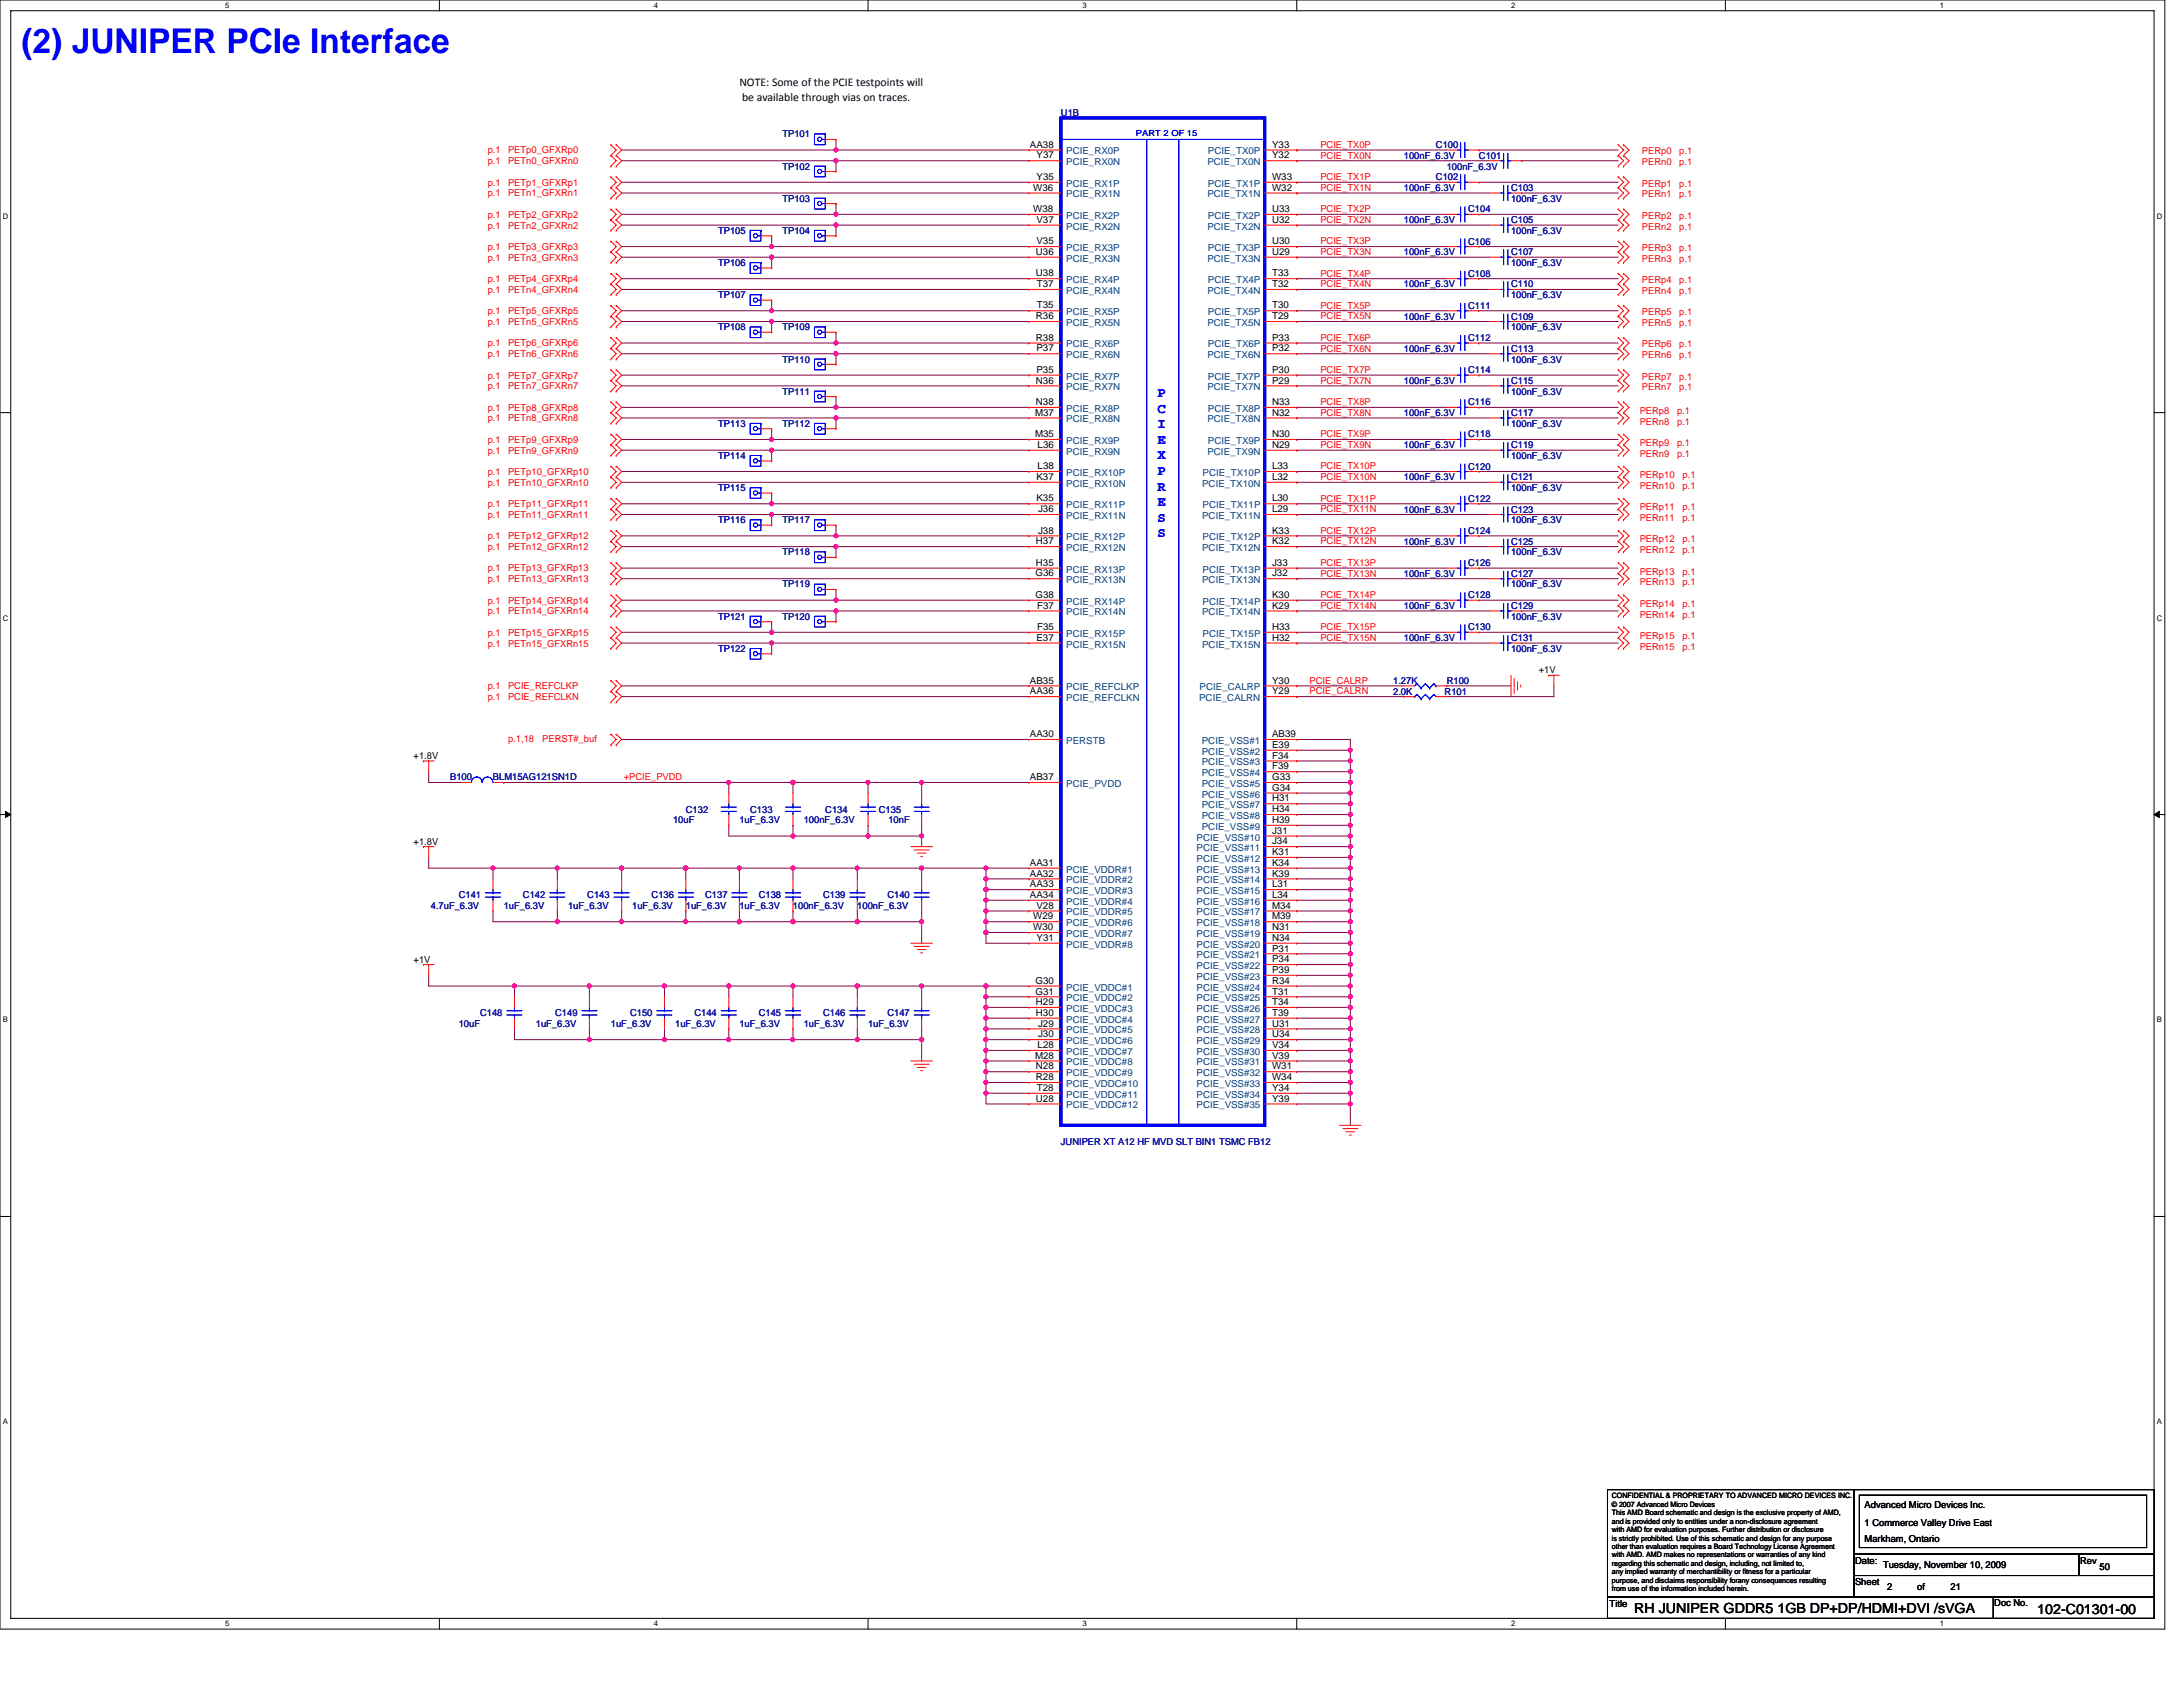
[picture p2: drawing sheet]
<svg xmlns="http://www.w3.org/2000/svg" width="279mm" height="216mm" viewBox="0 0 279 216" stroke-linecap="round" stroke-linejoin="round" font-family="sans-serif">
<defs><g id="words">
<text font-size="4.4" fill="#00f" x="2.8" y="6.8">(2) JUNIPER PCIe Interface</text>
<g font-size="1.8" fill="#00f">
<text x="148.1" y="50.8">P</text>
<text x="148.1" y="52.8">C</text>
<text x="148.1" y="54.8">I</text>
<text x="148.1" y="56.8">E</text>
<text x="148.1" y="58.8">X</text>
<text x="148.1" y="60.8">P</text>
<text x="148.1" y="62.8">R</text>
<text x="148.1" y="64.8">E</text>
<text x="148.1" y="66.8">S</text>
<text x="148.1" y="68.7">S</text>
</g>
<g font-size="1.8">
<text x="209.2" y="206.4">RH JUNIPER GDDR5 1GB DP+DP/HDMI+DVI /sVGA</text>
<text x="260.8" y="206.5">102-C01301-00</text>
</g>
<g font-size="1.5">
<text x="94.6" y="11">NOTE: Some of the PCIE testpoints will</text>
<text x="95" y="12.9">be available through vias on traces.</text>
</g>
<g font-size="1.2" fill="#000080">
<text x="100.1" y="17.6">TP101</text>
<text x="135.8" y="14.8">U1B</text>
<text x="100.1" y="21.7">TP102</text>
<text x="179.7" y="20.3">100nF_6.3V</text>
<text x="183.8" y="19">C100</text>
<text x="183.8" y="23.1">C102</text>
<text x="185.2" y="21.7">100nF_6.3V</text>
<text x="189.3" y="20.3">C101</text>
<text x="91.9" y="29.9">TP105</text>
<text x="100.1" y="25.8">TP103</text>
<text x="100.1" y="29.9">TP104</text>
<text x="179.7" y="24.4">100nF_6.3V</text>
<text x="179.7" y="28.6">100nF_6.3V</text>
<text x="187.9" y="27.2">C104</text>
<text x="193.4" y="28.6">C105</text>
<text x="193.4" y="29.9">100nF_6.3V</text>
<text x="193.4" y="24.4">C103</text>
<text x="193.4" y="25.8">100nF_6.3V</text>
<text x="91.9" y="34">TP106</text>
<text x="179.7" y="32.7">100nF_6.3V</text>
<text x="187.9" y="31.3">C106</text>
<text x="187.9" y="35.4">C108</text>
<text x="193.4" y="32.7">C107</text>
<text x="193.4" y="34">100nF_6.3V</text>
<text x="91.9" y="38.2">TP107</text>
<text x="179.7" y="40.9">100nF_6.3V</text>
<text x="179.7" y="36.8">100nF_6.3V</text>
<text x="187.9" y="39.5">C111</text>
<text x="193.4" y="40.9">C109</text>
<text x="193.4" y="36.8">C110</text>
<text x="193.4" y="38.2">100nF_6.3V</text>
<text x="91.9" y="42.3">TP108</text>
<text x="100.1" y="46.4">TP110</text>
<text x="100.1" y="42.3">TP109</text>
<text x="179.7" y="45">100nF_6.3V</text>
<text x="187.9" y="47.8">C114</text>
<text x="187.9" y="43.6">C112</text>
<text x="193.4" y="42.3">100nF_6.3V</text>
<text x="193.4" y="45">C113</text>
<text x="193.4" y="46.4">100nF_6.3V</text>
<text x="100.1" y="50.5">TP111</text>
<text x="179.7" y="49.1">100nF_6.3V</text>
<text x="179.7" y="53.3">100nF_6.3V</text>
<text x="187.9" y="51.9">C116</text>
<text x="193.4" y="53.3">C117</text>
<text x="193.4" y="49.1">C115</text>
<text x="193.4" y="50.5">100nF_6.3V</text>
<text x="91.9" y="58.7">TP114</text>
<text x="91.9" y="54.6">TP113</text>
<text x="100.1" y="54.6">TP112</text>
<text x="179.7" y="57.4">100nF_6.3V</text>
<text x="187.9" y="56">C118</text>
<text x="193.4" y="54.6">100nF_6.3V</text>
<text x="193.4" y="57.4">C119</text>
<text x="193.4" y="58.7">100nF_6.3V</text>
<text x="91.9" y="62.8">TP115</text>
<text x="179.7" y="65.6">100nF_6.3V</text>
<text x="179.7" y="61.5">100nF_6.3V</text>
<text x="187.9" y="64.2">C122</text>
<text x="187.9" y="60.1">C120</text>
<text x="193.4" y="65.6">C123</text>
<text x="193.4" y="61.5">C121</text>
<text x="193.4" y="62.8">100nF_6.3V</text>
<text x="91.9" y="67">TP116</text>
<text x="100.1" y="71.1">TP118</text>
<text x="100.1" y="67">TP117</text>
<text x="179.7" y="69.7">100nF_6.3V</text>
<text x="187.9" y="68.3">C124</text>
<text x="193.4" y="67">100nF_6.3V</text>
<text x="193.4" y="69.7">C125</text>
<text x="193.4" y="71.1">100nF_6.3V</text>
<text x="100.1" y="75.2">TP119</text>
<text x="179.7" y="73.8">100nF_6.3V</text>
<text x="179.7" y="77.9">100nF_6.3V</text>
<text x="187.9" y="72.5">C126</text>
<text x="187.9" y="76.6">C128</text>
<text x="193.4" y="73.8">C127</text>
<text x="193.4" y="75.2">100nF_6.3V</text>
<text x="193.4" y="77.9">C129</text>
<text x="91.9" y="79.3">TP121</text>
<text x="91.9" y="83.4">TP122</text>
<text x="100.1" y="79.3">TP120</text>
<text x="179.7" y="82">100nF_6.3V</text>
<text x="187.9" y="80.7">C130</text>
<text x="193.4" y="82">C131</text>
<text x="193.4" y="83.4">100nF_6.3V</text>
<text x="193.4" y="79.3">100nF_6.3V</text>
<text x="178.3" y="87.5">1.27K</text>
<text x="178.3" y="88.9">2.0K</text>
<text x="184.9" y="88.9">R101</text>
<text x="185.2" y="87.5">R100</text>
<text x="57.6" y="99.9">B100</text>
<text x="63.1" y="99.9">BLM15AG121SN1D</text>
<text x="86.1" y="105.4">10uF</text>
<text x="87.8" y="104">C132</text>
<text x="94.6" y="105.4">1uF_6.3V</text>
<text x="96" y="104">C133</text>
<text x="102.9" y="105.4">100nF_6.3V</text>
<text x="105.6" y="104">C134</text>
<text x="112.5" y="104">C135</text>
<text x="113.7" y="105.4">10nF</text>
<text x="55.1" y="116.3">4.7uF_6.3V</text>
<text x="58.7" y="115">C141</text>
<text x="64.5" y="116.3">1uF_6.3V</text>
<text x="66.9" y="115">C142</text>
<text x="72.7" y="116.3">1uF_6.3V</text>
<text x="75.2" y="115">C143</text>
<text x="80.9" y="116.3">1uF_6.3V</text>
<text x="83.4" y="115">C136</text>
<text x="87.8" y="116.3">1uF_6.3V</text>
<text x="90.3" y="115">C137</text>
<text x="94.6" y="116.3">1uF_6.3V</text>
<text x="97.1" y="115">C138</text>
<text x="101.5" y="116.3">100nF_6.3V</text>
<text x="105.3" y="115">C139</text>
<text x="109.7" y="116.3">100nF_6.3V</text>
<text x="113.6" y="115">C140</text>
<text x="58.7" y="131.4">10uF</text>
<text x="61.4" y="130">C148</text>
<text x="68.6" y="131.4">1uF_6.3V</text>
<text x="71.1" y="130">C149</text>
<text x="78.2" y="131.4">1uF_6.3V</text>
<text x="80.6" y="130">C150</text>
<text x="86.4" y="131.4">1uF_6.3V</text>
<text x="88.9" y="130">C144</text>
<text x="94.6" y="131.4">1uF_6.3V</text>
<text x="97.1" y="130">C145</text>
<text x="102.9" y="131.4">1uF_6.3V</text>
<text x="105.3" y="130">C146</text>
<text x="111.1" y="131.4">1uF_6.3V</text>
<text x="113.6" y="130">C147</text>
<text x="135.8" y="146.5">JUNIPER XT A12 HF MVD SLT BIN1 TSMC FB12</text>
</g>
<g font-size="1.2" fill="#f00">
<text x="62.4" y="19.6">p.1</text>
<text x="62.4" y="23.7">p.1</text>
<text x="62.4" y="21">p.1</text>
<text x="65" y="19.6">PETp0_GFXRp0</text>
<text x="65" y="23.7">PETp1_GFXRp1</text>
<text x="65" y="21">PETn0_GFXRn0</text>
<text x="169" y="23.1">PCIE_TX1P</text>
<text x="169" y="20.3">PCIE_TX0N</text>
<text x="169" y="18.9">PCIE_TX0P</text>
<text x="210.1" y="19.8">PERp0</text>
<text x="210.1" y="21.1">PERn0</text>
<text x="210.1" y="23.9">PERp1</text>
<text x="214.9" y="19.8">p.1</text>
<text x="214.9" y="21.1">p.1</text>
<text x="214.9" y="23.9">p.1</text>
<text x="62.4" y="27.9">p.1</text>
<text x="62.4" y="25.1">p.1</text>
<text x="62.4" y="29.3">p.1</text>
<text x="65" y="27.9">PETp2_GFXRp2</text>
<text x="65" y="25.1">PETn1_GFXRn1</text>
<text x="65" y="29.3">PETn2_GFXRn2</text>
<text x="169" y="24.4">PCIE_TX1N</text>
<text x="169" y="28.5">PCIE_TX2N</text>
<text x="169" y="27.2">PCIE_TX2P</text>
<text x="210.1" y="25.3">PERn1</text>
<text x="210.1" y="28">PERp2</text>
<text x="210.1" y="29.4">PERn2</text>
<text x="214.9" y="25.3">p.1</text>
<text x="214.9" y="28">p.1</text>
<text x="214.9" y="29.4">p.1</text>
<text x="62.4" y="32">p.1</text>
<text x="62.4" y="33.4">p.1</text>
<text x="65" y="32">PETp3_GFXRp3</text>
<text x="65" y="33.4">PETn3_GFXRn3</text>
<text x="169" y="32.6">PCIE_TX3N</text>
<text x="169" y="31.3">PCIE_TX3P</text>
<text x="169" y="35.4">PCIE_TX4P</text>
<text x="210.1" y="32.1">PERp3</text>
<text x="210.1" y="33.5">PERn3</text>
<text x="214.9" y="32.1">p.1</text>
<text x="214.9" y="33.5">p.1</text>
<text x="62.4" y="36.1">p.1</text>
<text x="62.4" y="40.2">p.1</text>
<text x="62.4" y="37.5">p.1</text>
<text x="62.4" y="41.6">p.1</text>
<text x="65" y="36.1">PETp4_GFXRp4</text>
<text x="65" y="40.2">PETp5_GFXRp5</text>
<text x="65" y="37.5">PETn4_GFXRn4</text>
<text x="65" y="41.6">PETn5_GFXRn5</text>
<text x="169" y="36.8">PCIE_TX4N</text>
<text x="169" y="39.5">PCIE_TX5P</text>
<text x="169" y="40.9">PCIE_TX5N</text>
<text x="210.1" y="36.2">PERp4</text>
<text x="210.1" y="37.6">PERn4</text>
<text x="210.1" y="40.3">PERp5</text>
<text x="210.1" y="41.7">PERn5</text>
<text x="214.9" y="36.2">p.1</text>
<text x="214.9" y="37.6">p.1</text>
<text x="214.9" y="40.3">p.1</text>
<text x="214.9" y="41.7">p.1</text>
<text x="62.4" y="44.3">p.1</text>
<text x="62.4" y="45.7">p.1</text>
<text x="65" y="44.3">PETp6_GFXRp6</text>
<text x="65" y="45.7">PETn6_GFXRn6</text>
<text x="169" y="43.6">PCIE_TX6P</text>
<text x="169" y="45">PCIE_TX6N</text>
<text x="169" y="47.7">PCIE_TX7P</text>
<text x="210.1" y="44.5">PERp6</text>
<text x="210.1" y="45.8">PERn6</text>
<text x="214.9" y="44.5">p.1</text>
<text x="214.9" y="45.8">p.1</text>
<text x="62.4" y="48.5">p.1</text>
<text x="62.4" y="49.8">p.1</text>
<text x="62.4" y="53.9">p.1</text>
<text x="62.4" y="52.6">p.1</text>
<text x="65" y="48.5">PETp7_GFXRp7</text>
<text x="65" y="49.8">PETn7_GFXRn7</text>
<text x="65" y="53.9">PETn8_GFXRn8</text>
<text x="65" y="52.6">PETp8_GFXRp8</text>
<text x="169" y="49.1">PCIE_TX7N</text>
<text x="169" y="51.9">PCIE_TX8P</text>
<text x="169" y="53.2">PCIE_TX8N</text>
<text x="209.9" y="53">PERp8</text>
<text x="210.1" y="48.6">PERp7</text>
<text x="210.1" y="50">PERn7</text>
<text x="214.7" y="53">p.1</text>
<text x="214.9" y="48.6">p.1</text>
<text x="214.9" y="50">p.1</text>
<text x="62.4" y="58">p.1</text>
<text x="62.4" y="56.7">p.1</text>
<text x="65" y="58">PETn9_GFXRn9</text>
<text x="65" y="56.7">PETp9_GFXRp9</text>
<text x="169" y="56">PCIE_TX9P</text>
<text x="169" y="57.3">PCIE_TX9N</text>
<text x="209.9" y="58.5">PERn9</text>
<text x="209.9" y="57.1">PERp9</text>
<text x="209.9" y="54.3">PERn8</text>
<text x="214.7" y="58.5">p.1</text>
<text x="214.7" y="57.1">p.1</text>
<text x="214.7" y="54.3">p.1</text>
<text x="62.4" y="60.8">p.1</text>
<text x="62.4" y="62.2">p.1</text>
<text x="62.4" y="64.9">p.1</text>
<text x="65" y="60.8">PETp10_GFXRp10</text>
<text x="65" y="62.2">PETn10_GFXRn10</text>
<text x="65" y="64.9">PETp11_GFXRp11</text>
<text x="169" y="60.1">PCIE_TX10P</text>
<text x="169" y="61.4">PCIE_TX10N</text>
<text x="169" y="65.6">PCIE_TX11N</text>
<text x="169" y="64.2">PCIE_TX11P</text>
<text x="209.9" y="61.2">PERp10</text>
<text x="209.9" y="62.6">PERn10</text>
<text x="209.9" y="65.3">PERp11</text>
<text x="215.3" y="61.2">p.1</text>
<text x="215.3" y="62.6">p.1</text>
<text x="215.3" y="65.3">p.1</text>
<text x="62.4" y="66.3">p.1</text>
<text x="62.4" y="70.4">p.1</text>
<text x="62.4" y="69">p.1</text>
<text x="65" y="66.3">PETn11_GFXRn11</text>
<text x="65" y="70.4">PETn12_GFXRn12</text>
<text x="65" y="69">PETp12_GFXRp12</text>
<text x="169" y="68.3">PCIE_TX12P</text>
<text x="169" y="69.7">PCIE_TX12N</text>
<text x="209.9" y="69.4">PERp12</text>
<text x="209.9" y="70.8">PERn12</text>
<text x="209.9" y="66.7">PERn11</text>
<text x="215.3" y="69.4">p.1</text>
<text x="215.3" y="70.8">p.1</text>
<text x="215.3" y="66.7">p.1</text>
<text x="62.4" y="73.1">p.1</text>
<text x="62.4" y="74.5">p.1</text>
<text x="62.4" y="77.3">p.1</text>
<text x="65" y="73.1">PETp13_GFXRp13</text>
<text x="65" y="74.5">PETn13_GFXRn13</text>
<text x="65" y="77.3">PETp14_GFXRp14</text>
<text x="169" y="77.9">PCIE_TX14N</text>
<text x="169" y="76.5">PCIE_TX14P</text>
<text x="169" y="73.8">PCIE_TX13N</text>
<text x="169" y="72.4">PCIE_TX13P</text>
<text x="209.9" y="73.6">PERp13</text>
<text x="209.9" y="74.9">PERn13</text>
<text x="209.9" y="77.7">PERp14</text>
<text x="215.3" y="73.6">p.1</text>
<text x="215.3" y="74.9">p.1</text>
<text x="215.3" y="77.7">p.1</text>
<text x="62.4" y="78.6">p.1</text>
<text x="62.4" y="82.7">p.1</text>
<text x="62.4" y="81.4">p.1</text>
<text x="65" y="78.6">PETn14_GFXRn14</text>
<text x="65" y="82.7">PETn15_GFXRn15</text>
<text x="65" y="81.4">PETp15_GFXRp15</text>
<text x="169" y="80.6">PCIE_TX15P</text>
<text x="169" y="82">PCIE_TX15N</text>
<text x="209.9" y="79">PERn14</text>
<text x="209.9" y="83.1">PERn15</text>
<text x="209.9" y="81.8">PERp15</text>
<text x="215.3" y="79">p.1</text>
<text x="215.3" y="83.1">p.1</text>
<text x="215.3" y="81.8">p.1</text>
<text x="62.4" y="88.2">p.1</text>
<text x="62.4" y="89.6">p.1</text>
<text x="65" y="88.2">PCIE_REFCLKP</text>
<text x="65" y="89.6">PCIE_REFCLKN</text>
<text x="167.6" y="88.9">PCIE_CALRN</text>
<text x="167.6" y="87.5">PCIE_CALRP</text>
<text x="65" y="95">p.1,18</text>
<text x="69.4" y="95">PERST#_buf</text>
<text x="79.8" y="99.9">+PCIE_PVDD</text>
</g>
<g font-size="1.2">
<text x="131.8" y="18.9">AA38</text>
<text x="132.7" y="20.3">Y37</text>
<text x="132.7" y="23">Y35</text>
<text x="162.8" y="20.3">Y32</text>
<text x="162.8" y="18.9">Y33</text>
<text x="162.8" y="23">W33</text>
<text x="132.2" y="24.4">W36</text>
<text x="132.2" y="27.1">W38</text>
<text x="132.7" y="28.5">V37</text>
<text x="162.8" y="24.4">W32</text>
<text x="162.8" y="28.5">U32</text>
<text x="162.8" y="27.1">U33</text>
<text x="132.6" y="32.6">U36</text>
<text x="132.6" y="35.4">U38</text>
<text x="132.7" y="31.3">V35</text>
<text x="162.8" y="32.6">U29</text>
<text x="162.8" y="31.3">U30</text>
<text x="162.8" y="35.4">T33</text>
<text x="132.6" y="40.9">R36</text>
<text x="132.7" y="36.7">T37</text>
<text x="132.7" y="39.5">T35</text>
<text x="162.8" y="36.7">T32</text>
<text x="162.8" y="40.9">T29</text>
<text x="162.8" y="39.5">T30</text>
<text x="132.6" y="43.6">R38</text>
<text x="132.7" y="45">P37</text>
<text x="132.7" y="47.7">P35</text>
<text x="162.8" y="45">P32</text>
<text x="162.8" y="43.6">P33</text>
<text x="162.8" y="47.7">P30</text>
<text x="132.5" y="53.2">M37</text>
<text x="132.6" y="49.1">N36</text>
<text x="132.6" y="51.8">N38</text>
<text x="162.8" y="49.1">P29</text>
<text x="162.8" y="53.2">N32</text>
<text x="162.8" y="51.8">N33</text>
<text x="132.5" y="55.9">M35</text>
<text x="132.8" y="57.3">L36</text>
<text x="162.8" y="57.3">N29</text>
<text x="162.8" y="55.9">N30</text>
<text x="132.7" y="61.4">K37</text>
<text x="132.7" y="64.2">K35</text>
<text x="132.8" y="60">L38</text>
<text x="132.9" y="65.6">J36</text>
<text x="162.8" y="61.4">L32</text>
<text x="162.8" y="65.6">L29</text>
<text x="162.8" y="60">L33</text>
<text x="162.8" y="64.2">L30</text>
<text x="132.6" y="69.7">H37</text>
<text x="132.9" y="68.3">J38</text>
<text x="162.8" y="69.7">K32</text>
<text x="162.8" y="68.3">K33</text>
<text x="132.5" y="73.8">G36</text>
<text x="132.5" y="76.5">G38</text>
<text x="132.6" y="72.4">H35</text>
<text x="132.7" y="77.9">F37</text>
<text x="162.8" y="73.8">J32</text>
<text x="162.8" y="77.9">K29</text>
<text x="162.8" y="72.4">J33</text>
<text x="162.8" y="76.5">K30</text>
<text x="132.7" y="82">E37</text>
<text x="132.7" y="80.6">F35</text>
<text x="162.8" y="82">H32</text>
<text x="162.8" y="80.6">H33</text>
<text x="131.8" y="87.5">AB35</text>
<text x="131.8" y="88.9">AA36</text>
<text x="162.8" y="88.9">Y29</text>
<text x="162.8" y="87.5">Y30</text>
<text x="197" y="86.2">+1V</text>
<text x="131.8" y="94.3">AA30</text>
<text x="162.8" y="94.3">AB39</text>
<text x="162.8" y="95.7">E39</text>
<text x="52.9" y="97.1">+1.8V</text>
<text x="131.8" y="99.8">AB37</text>
<text x="162.8" y="97.1">F34</text>
<text x="162.8" y="98.5">F39</text>
<text x="162.8" y="99.8">G33</text>
<text x="162.8" y="101.2">G34</text>
<text x="162.8" y="106.7">J31</text>
<text x="162.8" y="102.6">H31</text>
<text x="162.8" y="103.9">H34</text>
<text x="162.8" y="105.3">H39</text>
<text x="52.9" y="108.1">+1.8V</text>
<text x="131.8" y="110.8">AA31</text>
<text x="131.8" y="112.2">AA32</text>
<text x="131.8" y="113.6">AA33</text>
<text x="162.8" y="108.1">J34</text>
<text x="162.8" y="109.4">K31</text>
<text x="162.8" y="110.8">K34</text>
<text x="162.8" y="112.2">K39</text>
<text x="162.8" y="113.6">L31</text>
<text x="131.8" y="114.9">AA34</text>
<text x="132.2" y="117.7">W29</text>
<text x="132.2" y="119">W30</text>
<text x="132.7" y="116.3">V28</text>
<text x="162.8" y="114.9">L34</text>
<text x="162.8" y="116.3">M34</text>
<text x="162.8" y="117.7">M39</text>
<text x="162.8" y="119">N31</text>
<text x="52.9" y="123.2">+1V</text>
<text x="132.5" y="125.9">G30</text>
<text x="132.7" y="120.4">Y31</text>
<text x="162.8" y="120.4">N34</text>
<text x="162.8" y="121.8">P31</text>
<text x="162.8" y="123.1">P34</text>
<text x="162.8" y="124.5">P39</text>
<text x="162.8" y="125.9">R34</text>
<text x="132.5" y="127.3">G31</text>
<text x="132.6" y="128.6">H29</text>
<text x="132.6" y="130">H30</text>
<text x="132.9" y="131.4">J29</text>
<text x="162.8" y="127.3">T31</text>
<text x="162.8" y="128.6">T34</text>
<text x="162.8" y="130">T39</text>
<text x="162.8" y="131.4">U31</text>
<text x="132.5" y="135.5">M28</text>
<text x="132.6" y="136.9">N28</text>
<text x="132.8" y="134.1">L28</text>
<text x="132.9" y="132.8">J30</text>
<text x="162.8" y="132.8">U34</text>
<text x="162.8" y="134.1">V34</text>
<text x="162.8" y="135.5">V39</text>
<text x="162.8" y="136.9">W31</text>
<text x="132.6" y="138.2">R28</text>
<text x="132.6" y="141">U28</text>
<text x="132.7" y="139.6">T28</text>
<text x="162.8" y="138.2">W34</text>
<text x="162.8" y="139.6">Y34</text>
<text x="162.8" y="141">Y39</text>
<text x="238.7" y="193">Advanced Micro Devices Inc.</text>
<text x="238.7" y="195.3">1 Commerce Valley Drive East</text>
<text x="238.7" y="197.4">Markham, Ontario</text>
<text x="237.4" y="200.2">Date:</text>
<text x="237.4" y="202.9">Sheet</text>
<text x="241" y="200.7">Tuesday, November 10, 2009</text>
<text x="241.5" y="203.4">2</text>
<text x="245.4" y="203.4">of</text>
<text x="249.6" y="203.4">21</text>
<text x="266.2" y="200.2">Rev</text>
<text x="268.7" y="201">50</text>
<text x="206" y="205.6">Title</text>
<text x="255.2" y="205.5">Doc No.</text>
</g>
<g font-size="1.2" fill="#004080">
<text x="136.5" y="19.8">PCIE_RX0P</text>
<text x="136.5" y="21.1">PCIE_RX0N</text>
<text x="136.5" y="23.9">PCIE_RX1P</text>
<text x="154.5" y="21.1">PCIE_TX0N</text>
<text x="154.6" y="19.8">PCIE_TX0P</text>
<text x="154.6" y="23.9">PCIE_TX1P</text>
<text x="136.5" y="25.3">PCIE_RX1N</text>
<text x="136.5" y="28">PCIE_RX2P</text>
<text x="136.5" y="29.4">PCIE_RX2N</text>
<text x="154.5" y="25.3">PCIE_TX1N</text>
<text x="154.5" y="29.4">PCIE_TX2N</text>
<text x="154.6" y="28">PCIE_TX2P</text>
<text x="136.5" y="32.1">PCIE_RX3P</text>
<text x="136.5" y="33.5">PCIE_RX3N</text>
<text x="154.5" y="33.5">PCIE_TX3N</text>
<text x="154.6" y="32.1">PCIE_TX3P</text>
<text x="136.5" y="36.2">PCIE_RX4P</text>
<text x="136.5" y="37.6">PCIE_RX4N</text>
<text x="136.5" y="40.3">PCIE_RX5P</text>
<text x="136.5" y="41.7">PCIE_RX5N</text>
<text x="154.5" y="37.6">PCIE_TX4N</text>
<text x="154.5" y="41.7">PCIE_TX5N</text>
<text x="154.6" y="36.2">PCIE_TX4P</text>
<text x="154.6" y="40.3">PCIE_TX5P</text>
<text x="136.5" y="44.5">PCIE_RX6P</text>
<text x="136.5" y="45.8">PCIE_RX6N</text>
<text x="154.5" y="45.8">PCIE_TX6N</text>
<text x="154.6" y="44.5">PCIE_TX6P</text>
<text x="136.5" y="48.6">PCIE_RX7P</text>
<text x="136.5" y="50">PCIE_RX7N</text>
<text x="136.5" y="52.7">PCIE_RX8P</text>
<text x="154.5" y="50">PCIE_TX7N</text>
<text x="154.6" y="48.6">PCIE_TX7P</text>
<text x="154.6" y="52.7">PCIE_TX8P</text>
<text x="136.5" y="54.1">PCIE_RX8N</text>
<text x="136.5" y="56.8">PCIE_RX9P</text>
<text x="136.5" y="58.2">PCIE_RX9N</text>
<text x="154.5" y="54.1">PCIE_TX8N</text>
<text x="154.5" y="58.2">PCIE_TX9N</text>
<text x="154.6" y="56.8">PCIE_TX9P</text>
<text x="136.5" y="60.9">PCIE_RX10P</text>
<text x="136.5" y="62.3">PCIE_RX10N</text>
<text x="136.5" y="65">PCIE_RX11P</text>
<text x="153.9" y="62.3">PCIE_TX10N</text>
<text x="153.9" y="60.9">PCIE_TX10P</text>
<text x="153.9" y="65">PCIE_TX11P</text>
<text x="136.5" y="66.4">PCIE_RX11N</text>
<text x="136.5" y="69.2">PCIE_RX12P</text>
<text x="136.5" y="70.5">PCIE_RX12N</text>
<text x="153.9" y="66.4">PCIE_TX11N</text>
<text x="153.9" y="70.5">PCIE_TX12N</text>
<text x="153.9" y="69.2">PCIE_TX12P</text>
<text x="136.5" y="73.3">PCIE_RX13P</text>
<text x="136.5" y="74.6">PCIE_RX13N</text>
<text x="136.5" y="77.4">PCIE_RX14P</text>
<text x="153.9" y="74.6">PCIE_TX13N</text>
<text x="153.9" y="73.3">PCIE_TX13P</text>
<text x="153.9" y="77.4">PCIE_TX14P</text>
<text x="136.5" y="78.8">PCIE_RX14N</text>
<text x="136.5" y="81.5">PCIE_RX15P</text>
<text x="136.5" y="82.9">PCIE_RX15N</text>
<text x="153.9" y="78.8">PCIE_TX14N</text>
<text x="153.9" y="82.9">PCIE_TX15N</text>
<text x="153.9" y="81.5">PCIE_TX15P</text>
<text x="136.5" y="88.3">PCIE_REFCLKP</text>
<text x="136.5" y="89.7">PCIE_REFCLKN</text>
<text x="153.5" y="89.7">PCIE_CALRN</text>
<text x="153.5" y="88.3">PCIE_CALRP</text>
<text x="136.5" y="95.2">PERSTB</text>
<text x="153.8" y="95.2">PCIE_VSS#1</text>
<text x="136.5" y="100.7">PCIE_PVDD</text>
<text x="153.8" y="96.6">PCIE_VSS#2</text>
<text x="153.8" y="98">PCIE_VSS#3</text>
<text x="153.8" y="99.3">PCIE_VSS#4</text>
<text x="153.8" y="100.7">PCIE_VSS#5</text>
<text x="153.1" y="107.6">PCIE_VSS#10</text>
<text x="153.8" y="102.1">PCIE_VSS#6</text>
<text x="153.8" y="103.4">PCIE_VSS#7</text>
<text x="153.8" y="104.8">PCIE_VSS#8</text>
<text x="153.8" y="106.2">PCIE_VSS#9</text>
<text x="136.5" y="111.7">PCIE_VDDR#1</text>
<text x="136.5" y="113.1">PCIE_VDDR#2</text>
<text x="153.1" y="108.9">PCIE_VSS#11</text>
<text x="153.1" y="110.3">PCIE_VSS#12</text>
<text x="153.1" y="111.7">PCIE_VSS#13</text>
<text x="153.1" y="113.1">PCIE_VSS#14</text>
<text x="136.5" y="114.4">PCIE_VDDR#3</text>
<text x="136.5" y="115.8">PCIE_VDDR#4</text>
<text x="136.5" y="117.2">PCIE_VDDR#5</text>
<text x="136.5" y="118.5">PCIE_VDDR#6</text>
<text x="136.5" y="119.9">PCIE_VDDR#7</text>
<text x="153.1" y="114.4">PCIE_VSS#15</text>
<text x="153.1" y="115.8">PCIE_VSS#16</text>
<text x="153.1" y="117.2">PCIE_VSS#17</text>
<text x="153.1" y="118.5">PCIE_VSS#18</text>
<text x="153.1" y="119.9">PCIE_VSS#19</text>
<text x="136.5" y="121.3">PCIE_VDDR#8</text>
<text x="153.1" y="121.3">PCIE_VSS#20</text>
<text x="153.1" y="122.6">PCIE_VSS#21</text>
<text x="153.1" y="124">PCIE_VSS#22</text>
<text x="153.1" y="125.4">PCIE_VSS#23</text>
<text x="136.5" y="126.8">PCIE_VDDC#1</text>
<text x="136.5" y="128.1">PCIE_VDDC#2</text>
<text x="136.5" y="129.5">PCIE_VDDC#3</text>
<text x="136.5" y="130.9">PCIE_VDDC#4</text>
<text x="153.1" y="126.8">PCIE_VSS#24</text>
<text x="153.1" y="128.1">PCIE_VSS#25</text>
<text x="153.1" y="129.5">PCIE_VSS#26</text>
<text x="153.1" y="130.9">PCIE_VSS#27</text>
<text x="136.5" y="132.2">PCIE_VDDC#5</text>
<text x="136.5" y="133.6">PCIE_VDDC#6</text>
<text x="136.5" y="135">PCIE_VDDC#7</text>
<text x="136.5" y="136.4">PCIE_VDDC#8</text>
<text x="136.5" y="137.7">PCIE_VDDC#9</text>
<text x="153.1" y="132.2">PCIE_VSS#28</text>
<text x="153.1" y="133.6">PCIE_VSS#29</text>
<text x="153.1" y="135">PCIE_VSS#30</text>
<text x="153.1" y="136.4">PCIE_VSS#31</text>
<text x="153.1" y="137.7">PCIE_VSS#32</text>
<text x="136.5" y="139.1">PCIE_VDDC#10</text>
<text x="136.5" y="140.5">PCIE_VDDC#11</text>
<text x="136.5" y="141.9">PCIE_VDDC#12</text>
<text x="153.1" y="139.1">PCIE_VSS#33</text>
<text x="153.1" y="140.5">PCIE_VSS#34</text>
<text x="153.1" y="141.9">PCIE_VSS#35</text>
</g>
<text font-size="1.1" fill="#00f" x="145.4" y="17.5">PART 2 OF 15</text>
<g font-size="1">
<text x="28.8" y="1">5</text>
<text x="83.7" y="1">4</text>
<text x="138.5" y="1">3</text>
<text x="193.4" y="1">2</text>
<text x="248.3" y="1">1</text>
<text x=".4" y="28">D</text>
<text x="276.1" y="28">D</text>
<text x=".4" y="79.4">C</text>
<text x="276.1" y="79.4">C</text>
<text x=".4" y="130.9">B</text>
<text x="276.1" y="130.9">B</text>
<text x=".4" y="182.3">A</text>
<text x="276.1" y="182.3">A</text>
<text x="206.3" y="191.8">CONFIDENTIAL &amp; PROPRIETARY TO ADVANCED MICRO DEVICES INC.</text>
<text x="206.3" y="192.8">© 2007 Advanced Micro Devices</text>
<text x="206.3" y="193.9">This AMD Board schematic and design is the exclusive property of AMD,</text>
<text x="206.3" y="195">and is provided only to entities under a non-disclosure agreement</text>
<text x="206.3" y="196.1">with AMD for evaluation purposes. Further distribution or disclosure</text>
<text x="206.3" y="197.2">is strictly prohibited. Use of this schematic and design for any purpose</text>
<text x="206.3" y="198.2">other than evaluation requires a Board Technology License Agreement</text>
<text x="206.3" y="199.3">with AMD. AMD makes no representations or warranties of any kind</text>
<text x="206.3" y="200.4">regarding this schematic and design, including, not limited to,</text>
<text x="206.3" y="201.5">any implied warranty of merchantibility or fitness for a particular</text>
<text x="206.3" y="202.6">purpose, and disclaims responsibility forany consequences resulting</text>
<text x="206.3" y="203.6">from use of the information included herein.</text>
<text x="28.8" y="208.2">5</text>
<text x="83.7" y="208.2">4</text>
<text x="138.5" y="208.2">3</text>
<text x="193.4" y="208.2">2</text>
<text x="248.3" y="208.2">1</text>
</g>
</g></defs>
<path d="M0 0h277.1v208.5h-277.1zM1.4 1.4h274.3v205.7h-274.3z" fill="none" stroke="#000" stroke-width=".13"/>
<g fill="#fff">
<path d="M28.8 .1h.6v1.1h-.6z"/>
<path d="M28.8 207.3h.6v1.1h-.6z"/>
</g>
<path d="M56.2 0v1.4M56.2 207.1v1.4" fill="none" stroke="#000" stroke-width=".13"/>
<g fill="#fff">
<path d="M83.7 .1h.5v1.1h-.5z"/>
<path d="M83.7 207.3h.5v1.1h-.5z"/>
</g>
<path d="M111.1 0v1.4M111.1 207.1v1.4" fill="none" stroke="#000" stroke-width=".13"/>
<g fill="#fff">
<path d="M138.5 .1h.6v1.1h-.6z"/>
<path d="M138.5 207.3h.6v1.1h-.6z"/>
</g>
<path d="M166 0v1.4M166 207.1v1.4" fill="none" stroke="#000" stroke-width=".13"/>
<g fill="#fff">
<path d="M193.4 .1h.6v1.1h-.6z"/>
<path d="M193.4 207.3h.6v1.1h-.6z"/>
</g>
<path d="M220.8 0v1.4M220.8 207.1v1.4" fill="none" stroke="#000" stroke-width=".13"/>
<g fill="#fff">
<path d="M248.3 .1h.5v1.1h-.5z"/>
<path d="M248.3 207.3h.5v1.1h-.5z"/>
<path d="M.4 27.1h.7v1.1h-.7z"/>
<path d="M276.1 27.1h.7v1.1h-.7z"/>
<path d="M.4 78.5h.7v1.1h-.7z"/>
<path d="M276.1 78.5h.7v1.1h-.7z"/>
</g>
<path d="M0 52.8h1.4M275.7 52.8h1.4" fill="none" stroke="#000" stroke-width=".13"/>
<g fill="#fff">
<path d="M.4 130h.6v1.1h-.6z"/>
<path d="M276.1 130h.6v1.1h-.6z"/>
</g>
<path d="M0 104.2h1.4M275.7 104.2h1.4" fill="none" stroke="#000" stroke-width=".13"/>
<path d="M.7 103.8l.7 .4-.7 .4zM275.7 104.2l.7-.4v.8z" fill="#000" stroke="#000" stroke-width=".13"/>
<g fill="#fff">
<path d="M.4 181.4h.6v1.1h-.6z"/>
<path d="M276.1 181.4h.6v1.1h-.6z"/>
</g>
<path d="M0 155.7h1.4M275.7 155.7h1.4M205.7 190.6h31.6v13.8h-31.6zM237.3 198.9h28.8v2.7h-28.8zM237.3 190.6h38.4v8.3h-38.4zM238 191.3h36.7v6.8h-36.7zM266.1 198.9h9.6v2.7h-9.6zM205.7 204.4h49.4v2.7h-49.4zM237.3 201.6h38.4v2.8h-38.4zM255.1 204.4h20.6v2.7h-20.6z" fill="none" stroke="#000" stroke-width=".13"/>
<g fill="none" stroke="#800040" stroke-width=".13">
<path d="M79.6 19.2h27.4M107 19.2h.1M107 17.8v1.4M107 19.2h24.7M166 19.2h.1M166 19.2h19.2M189.3 19.2h17.8M79.6 24.7h52.1M79.6 23.3h52.1M79.6 35.7h52.1M79.6 37h52.1M79.6 28.8h27.4"/>
<path d="M79.6 32.9h19.2M79.6 27.4h27.4M79.6 39.8h19.2M79.6 31.6h19.2M79.6 20.6h27.4M98.8 32.9h.1M98.8 31.6h.1M98.8 39.8h.1M98.8 32.9v1.4M98.8 30.2v1.4M98.8 38.4v1.4M98.8 32.9h32.9"/>
<path d="M98.8 31.6h32.9M98.8 39.8h32.9M107 27.4h24.7M107 28.8h.1M107 20.6h.1M107 20.6v1.3M107 28.8v1.4M107 26.1h.1M107 28.8h24.7M107 20.6h24.7M107 26.1v1.3M166 23.3h.1"/>
<path d="M166 24.7h.1M166 28.8h.1M166 27.4h.1M166 32.9h.1M166 31.6h.1M166 35.7h.1M166 37h.1M166 39.8h.1M166 20.6h.1M166 28.8h24.6M166 32.9h24.6M166 31.6h19.2"/>
<path d="M166 20.6h24.6M166 39.8h19.2M166 23.3h19.2M166 24.7h24.6M166 27.4h19.2M166 35.7h19.2M166 37h24.6M189.3 39.8h17.8M189.3 23.3h17.8M189.3 31.6h17.8M189.3 27.4h17.8M189.3 35.7h17.8"/>
<path d="M194.8 24.7h12.3M194.8 32.9h12.3M194.8 28.8h12.3M194.8 37h12.3M194.8 20.6h12.3M79.6 48h52.1M79.6 49.4h52.1M79.6 41.1h19.2M79.6 52.1h27.4M79.6 56.2h19.2M79.6 57.6h19.2M79.6 53.5h27.4"/>
<path d="M79.6 45.3h27.4M79.6 43.9h27.4M98.8 41.1h.1M98.8 57.6h.1M98.8 56.2h.1M98.8 57.6v1.4M98.8 54.9v1.3M98.8 41.1v1.4M98.8 41.1h32.9M98.8 57.6h32.9M98.8 56.2h32.9M107 43.9h.1"/>
<path d="M107 45.3h.1M107 53.5h.1M107 52.1h.1M107 53.5v1.4M107 50.8v1.3M107 45.3v1.3M107 42.5v1.4M107 43.9h24.7M107 45.3h24.7M107 53.5h24.7M107 52.1h24.7M166 41.1h.1"/>
<path d="M166 43.9h.1M166 45.3h.1M166 49.4h.1M166 48h.1M166 52.1h.1M166 53.5h.1M166 56.2h.1M166 57.6h.1M166 43.9h19.2M166 45.3h24.6M166 41.1h24.6M166 53.5h24.6"/>
<path d="M166 52.1h19.2M166 57.6h24.6M166 56.2h19.2M166 49.4h24.6M166 48h19.2M189.3 56.2h17.8M189.3 52.1h17.8M189.3 48h17.8M189.3 43.9h17.8M194.8 53.5h12.3M194.8 41.1h12.3M194.8 57.6h12.3"/>
<path d="M194.8 49.4h12.3M194.8 45.3h12.3M79.6 60.3h52.1M79.6 61.7h52.1M79.6 72.7h52.1M79.6 74.1h52.1M79.6 76.8h27.4M79.6 68.6h27.4M79.6 78.2h27.4M79.6 70h27.4M79.6 65.8h19.2M79.6 64.5h19.2"/>
<path d="M98.8 64.5h.1M98.8 65.8h.1M98.8 65.8v1.4M98.8 63.1v1.4M98.8 79.6v1.3M98.8 64.5h32.9M98.8 65.8h32.9M107 78.2h.1M107 76.8h.1M107 70h.1M107 68.6h.1M107 70v1.3"/>
<path d="M107 67.2v1.4M107 78.2v1.4M107 75.4v1.4M107 78.2h24.7M107 76.8h24.7M107 70h24.7M107 68.6h24.7M166 78.2h.1M166 76.8h.1M166 60.3h.1M166 61.7h.1M166 65.8h.1"/>
<path d="M166 64.5h.1M166 68.6h.1M166 70h.1M166 74.1h.1M166 72.7h.1M166 64.5h19.2M166 65.8h24.6M166 78.2h24.6M166 76.8h19.2M166 70h24.6M166 68.6h19.2M166 60.3h19.2"/>
<path d="M166 61.7h24.6M166 74.1h24.6M166 72.7h19.2M189.3 60.3h17.8M189.3 68.6h17.8M189.3 64.5h17.8M189.3 72.7h17.8M189.3 76.8h17.8M194.8 78.2h12.3M194.8 65.8h12.3M194.8 70h12.3M194.8 61.7h12.3"/>
<path d="M194.8 74.1h12.3M54.9 98.8v1.3h4.1M79.6 94.6h52.1M79.6 87.8h52.1M79.6 89.2h52.1M79.6 80.9h19.2M79.6 82.3h19.2M98.8 80.9h.1M98.8 82.3h.1M98.8 82.3v1.4M98.8 80.9h32.9M98.8 82.3h32.9"/>
<path d="M166 94.6h6.8v1.4M166 97.4h6.8M166 98.8h6.8M166 96h6.8M166 89.2h.1M166 87.8h.1M166 80.9h.1M166 82.3h.1M166 80.9h19.2M166 82.3h24.6M166 89.2h13.7M166 87.8h13.7"/>
<path d="M172.8 97.4h.1M172.8 96h.1M172.8 98.8h.1M172.8 96v4.1M185.2 87.8h8.2M189.3 80.9h17.8M194.8 82.3h12.3M198.9 87.8v1.4h-13.7M54.9 109.7v1.4h8.2M63.1 116.6v1.4h8.2M63.1 111.1v1.4M63.1 111.1h.1"/>
<path d="M63.1 111.1h63.1M64.5 100.1h.1M64.5 100.1h67.2M71.3 111.1h.1M71.3 118h.1M71.3 116.6v1.4M71.3 111.1v1.4M71.3 118h46.7M79.6 111.1h.1M79.6 118h.1M79.6 116.6v1.4M79.6 111.1v1.4"/>
<path d="M87.8 118h.1M87.8 111.1h.1M87.8 116.6v1.4M87.8 111.1v1.4M93.3 100.1h.1M93.3 105.6v1.4h8.2M93.3 100.1v1.4M94.6 118h.1M94.6 111.1h.1M94.6 116.6v1.4M94.6 111.1v1.4M101.5 100.1h.1"/>
<path d="M101.5 107h.1M101.5 100.1v1.4M101.5 105.6v1.4M101.5 118h.1M101.5 111.1h.1M101.5 116.6v1.4M101.5 111.1v1.4M101.5 107h9.6M109.7 111.1h.1M109.7 118h.1M109.7 116.6v1.4M109.7 111.1v1.4"/>
<path d="M111.1 107h6.9M111.1 100.1h.1M111.1 100.1v1.4M111.1 105.6v1.4M118 107h.1M118 100.1h.1M118 100.1v1.4M118 105.6v1.4M118 118v2.7M118 118h.1M118 111.1v1.4M118 107v1.4"/>
<path d="M118 116.6v1.4M126.2 116.6h5.5M126.2 118h5.5M126.2 119.3h.1M126.2 113.9v6.8h5.5M126.2 116.6h.1M126.2 118h.1M126.2 112.5v1.4M126.2 111.1h5.5M126.2 112.5h.1M126.2 113.9h.1M126.2 115.2h5.5"/>
<path d="M126.2 115.2h.1M126.2 111.1v1.4M126.2 111.1h.1M126.2 113.9h5.5M126.2 119.3h5.5M126.2 112.5h5.5M166 108.4h.1M166 111.1h6.8M166 109.7h.1M166 107h6.8M166 113.9h.1M166 116.6h6.8"/>
<path d="M166 115.2h6.8M166 112.5h6.8M166 119.3h6.8M166 118h6.8M166 100.1h.1M166 102.9h6.8M166 105.6h6.8M166 104.2h6.8M166 101.5h6.8M166 108.4h6.8M166 109.7h6.8M166 113.9h6.8"/>
<path d="M166 100.1h6.8M172.8 100.1v1.4M172.8 102.9h.1M172.8 104.2h.1M172.8 101.5h.1M172.8 118h.1M172.8 113.9v1.3M172.8 115.2h.1M172.8 105.6h.1M172.8 109.7v1.4M172.8 116.6h.1M172.8 119.3h.1"/>
<path d="M172.8 111.1h.1M172.8 108.4v1.3M172.8 107h.1M172.8 112.5h.1M172.8 101.5v6.9M172.8 111.1v2.8M172.8 115.2v19.2M54.9 124.8v1.4h10.9M65.8 131.7v1.4h9.6M65.8 126.2v1.4M65.8 126.2h9.6v1.4M65.8 126.2h.1"/>
<path d="M75.4 133.1h.1M75.4 126.2h.1M75.4 131.7v1.4M75.4 126.2h50.8M75.4 133.1h26.1M85 126.2h.1M85 133.1h.1M85 131.7v1.4M85 126.2v1.4M93.3 131.7v1.4M93.3 126.2v1.4M93.3 126.2h.1"/>
<path d="M93.3 133.1h.1M101.5 126.2h.1M101.5 131.7v1.4M101.5 126.2v1.4M101.5 133.1h.1M109.7 126.2h.1M109.7 133.1h.1M109.7 126.2v1.4M109.7 131.7v1.4h-8.2M109.7 133.1h8.3M118 133.1h.1M118 126.2v1.4"/>
<path d="M118 131.7v4.1M126.2 135.8h.1M126.2 131.7h5.5M126.2 133.1h5.5M126.2 134.4h5.5M126.2 135.8h5.5M126.2 131.7h.1M126.2 133.1h.1M126.2 137.2h5.5M126.2 138.5h5.5M126.2 139.9h5.5M126.2 139.9v1.4h5.5"/>
<path d="M126.2 139.9h.1M126.2 137.2h.1M126.2 127.6v1.3M126.2 126.2h5.5M126.2 128.9h5.5M126.2 130.3h5.5M126.2 130.3h.1M126.2 128.9h.1M126.2 138.5h.1M126.2 134.4h.1M126.2 126.2h.1M126.2 127.6h.1"/>
<path d="M126.2 126.2v1.4M126.2 128.9v11M126.2 127.6h5.5M166 139.9h6.8M166 138.5h6.8M166 137.2h6.8M166 130.3h6.8M166 133.1h6.8M166 131.7h6.8M166 128.9h6.8M166 135.8h6.8M166 134.4h.1"/>
<path d="M166 122.1h6.8M166 120.7h6.8M166 124.8h6.8M166 127.6h6.8M166 126.2h6.8M166 123.4h6.8M166 134.4h6.8M172.8 139.9h.1M172.8 138.5h.1M172.8 137.2h.1M172.8 135.8h.1M172.8 127.6h.1"/>
<path d="M172.8 130.3h.1M172.8 134.4v1.4M172.8 122.1h.1M172.8 124.8h.1M172.8 126.2h.1M172.8 120.7h.1M172.8 128.9h.1M172.8 123.4h.1M172.8 133.1h.1M172.8 131.7h.1M172.8 135.8v8.2M166 141.3h6.8"/>
<path d="M172.8 141.3h.1"/>
</g>
<g fill="#f0f" stroke="#f0f" stroke-width=".13">
<circle cx="107" cy="28.8" r=".27"/>
<circle cx="107" cy="43.9" r=".27"/>
<circle cx="107" cy="45.3" r=".27"/>
<circle cx="98.7" cy="32.9" r=".27"/>
<circle cx="98.7" cy="31.5" r=".27"/>
<circle cx="98.7" cy="41.1" r=".27"/>
<circle cx="107" cy="53.5" r=".27"/>
<circle cx="107" cy="52.1" r=".27"/>
<circle cx="98.7" cy="57.6" r=".27"/>
<circle cx="98.7" cy="56.2" r=".27"/>
<circle cx="98.7" cy="64.5" r=".27"/>
<circle cx="98.7" cy="65.8" r=".27"/>
<circle cx="107" cy="78.2" r=".27"/>
<circle cx="107" cy="76.8" r=".27"/>
<circle cx="98.7" cy="80.9" r=".27"/>
<circle cx="98.7" cy="82.3" r=".27"/>
<circle cx="107" cy="20.6" r=".27"/>
<circle cx="107" cy="19.2" r=".27"/>
<circle cx="98.7" cy="39.8" r=".27"/>
<circle cx="107" cy="69.9" r=".27"/>
<circle cx="107" cy="68.6" r=".27"/>
<circle cx="172.8" cy="139.9" r=".27"/>
<circle cx="172.8" cy="138.5" r=".27"/>
<circle cx="172.8" cy="137.1" r=".27"/>
<circle cx="172.8" cy="135.8" r=".27"/>
<circle cx="172.8" cy="108.3" r=".27"/>
<circle cx="172.8" cy="109.7" r=".27"/>
<circle cx="172.8" cy="113.8" r=".27"/>
<circle cx="172.8" cy="134.4" r=".27"/>
<circle cx="172.8" cy="100.1" r=".27"/>
<circle cx="172.8" cy="102.9" r=".27"/>
<circle cx="172.8" cy="104.2" r=".27"/>
<circle cx="172.8" cy="101.5" r=".27"/>
<circle cx="172.8" cy="127.6" r=".27"/>
<circle cx="172.8" cy="130.3" r=".27"/>
<circle cx="172.8" cy="117.9" r=".27"/>
<circle cx="172.8" cy="97.4" r=".27"/>
<circle cx="172.8" cy="115.2" r=".27"/>
<circle cx="172.8" cy="105.6" r=".27"/>
<circle cx="172.8" cy="122.1" r=".27"/>
<circle cx="172.8" cy="124.8" r=".27"/>
<circle cx="172.8" cy="126.2" r=".27"/>
<circle cx="172.8" cy="116.6" r=".27"/>
<circle cx="172.8" cy="119.3" r=".27"/>
<circle cx="172.8" cy="120.7" r=".27"/>
<circle cx="172.8" cy="111.1" r=".27"/>
<circle cx="172.8" cy="128.9" r=".27"/>
<circle cx="172.8" cy="123.4" r=".27"/>
<circle cx="172.8" cy="96" r=".27"/>
<circle cx="172.8" cy="141.3" r=".27"/>
<circle cx="172.8" cy="133" r=".27"/>
<circle cx="172.8" cy="107" r=".27"/>
<circle cx="172.8" cy="98.8" r=".27"/>
<circle cx="172.8" cy="112.5" r=".27"/>
<circle cx="172.8" cy="131.7" r=".27"/>
<circle cx="107" cy="27.4" r=".27"/>
<circle cx="117.9" cy="107" r=".27"/>
<circle cx="117.9" cy="100.1" r=".27"/>
<circle cx="101.5" cy="100.1" r=".27"/>
<circle cx="93.3" cy="100.1" r=".27"/>
<circle cx="111.1" cy="107" r=".27"/>
<circle cx="101.5" cy="107" r=".27"/>
<circle cx="111.1" cy="100.1" r=".27"/>
<circle cx="71.3" cy="111.1" r=".27"/>
<circle cx="87.8" cy="111.1" r=".27"/>
<circle cx="79.6" cy="111.1" r=".27"/>
<circle cx="109.7" cy="111.1" r=".27"/>
<circle cx="126.2" cy="119.3" r=".27"/>
<circle cx="126.2" cy="116.6" r=".27"/>
<circle cx="126.2" cy="117.9" r=".27"/>
<circle cx="126.2" cy="112.5" r=".27"/>
<circle cx="126.2" cy="113.8" r=".27"/>
<circle cx="126.2" cy="115.2" r=".27"/>
<circle cx="117.9" cy="117.9" r=".27"/>
<circle cx="109.7" cy="117.9" r=".27"/>
<circle cx="101.5" cy="117.9" r=".27"/>
<circle cx="101.5" cy="111.1" r=".27"/>
<circle cx="94.6" cy="117.9" r=".27"/>
<circle cx="87.8" cy="117.9" r=".27"/>
<circle cx="94.6" cy="111.1" r=".27"/>
<circle cx="71.3" cy="117.9" r=".27"/>
<circle cx="79.6" cy="117.9" r=".27"/>
<circle cx="117.9" cy="111.1" r=".27"/>
<circle cx="126.2" cy="111.1" r=".27"/>
<circle cx="126.2" cy="135.8" r=".27"/>
<circle cx="126.2" cy="131.7" r=".27"/>
<circle cx="126.2" cy="133" r=".27"/>
<circle cx="126.2" cy="139.9" r=".27"/>
<circle cx="126.2" cy="137.1" r=".27"/>
<circle cx="109.7" cy="126.2" r=".27"/>
<circle cx="117.9" cy="133" r=".27"/>
<circle cx="109.7" cy="133" r=".27"/>
<circle cx="101.5" cy="126.2" r=".27"/>
<circle cx="126.2" cy="130.3" r=".27"/>
<circle cx="126.2" cy="128.9" r=".27"/>
<circle cx="126.2" cy="138.5" r=".27"/>
<circle cx="126.2" cy="134.4" r=".27"/>
<circle cx="75.4" cy="133" r=".27"/>
<circle cx="85" cy="126.2" r=".27"/>
<circle cx="117.9" cy="126.2" r=".27"/>
<circle cx="126.2" cy="126.2" r=".27"/>
<circle cx="75.4" cy="126.2" r=".27"/>
<circle cx="85" cy="133" r=".27"/>
<circle cx="93.3" cy="126.2" r=".27"/>
<circle cx="93.3" cy="133" r=".27"/>
<circle cx="126.2" cy="127.6" r=".27"/>
<circle cx="63.1" cy="111.1" r=".27"/>
<circle cx="65.8" cy="126.2" r=".27"/>
<circle cx="101.5" cy="133" r=".27"/>
</g>
<g fill="none" stroke="#f00" stroke-width=".13">
<path d="M78.2 19.9h.1M78.2 18.5h.1M78.2 18.5l.7 .7-.7 .7M78.2 19.9l.7 .7-.7 .7M78.9 18.5h.1M78.9 19.9h.1M78.9 18.5l.7 .7-.7 .7M78.9 19.9l.7 .7-.7 .7M105.6 17.8h1.4M107 17.8h.1M131.7 19.2h.1M131.7 19.2h4.1"/>
<path d="M161.9 19.2h4.1M166 19.2h.1M185.2 19.2h1.3M187.9 19.2h1.4M189.3 19.2h.1M207.1 18.5h.1M207.1 19.9h.1M207.1 18.5l.7 .7-.7 .7M207.1 19.9l.7 .7-.7 .7M207.8 18.5h.1M207.8 19.9h.1M207.8 18.5l.7 .7-.7 .7"/>
<path d="M207.8 19.9l.7 .7-.7 .7M78.2 24h.1M78.2 22.6h.1M78.2 28.1h.1M78.2 26.8h.1M78.2 32.2h.1M78.2 30.9h.1M78.2 36.3h.1M78.2 35h.1M78.2 39.1h.1M78.2 21.3h.1M78.2 25.4h.1"/>
<path d="M78.2 29.5h.1M78.2 33.6h.1M78.2 37.7h.1M78.2 22.6l.7 .7-.7 .7M78.2 26.8l.7 .6-.7 .7M78.2 30.9l.7 .7-.7 .6M78.2 35l.7 .7-.7 .6M78.2 39.1l.7 .7-.7 .7M78.2 24l.7 .7-.7 .7M78.2 28.1l.7 .7-.7 .7M78.2 32.2l.7 .7-.7 .7M78.2 36.3l.7 .7-.7 .7"/>
<path d="M78.9 22.6h.1M78.9 24h.1M78.9 26.8h.1M78.9 28.1h.1M78.9 30.9h.1M78.9 32.2h.1M78.9 35h.1M78.9 36.3h.1M78.9 39.1h.1M78.9 21.3h.1M78.9 25.4h.1M78.9 29.5h.1"/>
<path d="M78.9 33.6h.1M78.9 37.7h.1M78.9 22.6l.7 .7-.7 .7M78.9 26.8l.7 .6-.7 .7M78.9 30.9l.7 .7-.7 .6M78.9 35l.7 .7-.7 .6M78.9 39.1l.7 .7-.7 .7M78.9 24l.7 .7-.7 .7M78.9 28.1l.7 .7-.7 .7M78.9 32.2l.7 .7-.7 .7M78.9 36.3l.7 .7-.7 .7M97.4 34.3h1.4"/>
<path d="M97.4 30.2h1.4M97.4 38.4h1.4M98.8 34.3h.1M98.8 30.2h.1M98.8 38.4h.1M105.6 26.1h1.4M105.6 21.9h1.4M105.6 30.2h1.4M107 26.1h.1M107 21.9h.1M107 30.2h.1M131.7 20.6h.1"/>
<path d="M131.7 23.3h.1M131.7 24.7h.1M131.7 27.4h.1M131.7 28.8h.1M131.7 31.6h.1M131.7 32.9h.1M131.7 35.7h.1M131.7 37h.1M131.7 39.8h.1M131.7 27.4h4.1M131.7 28.8h4.1M131.7 20.6h4.1"/>
<path d="M131.7 23.3h4.1M131.7 24.7h4.1M131.7 31.6h4.1M131.7 32.9h4.1M131.7 35.7h4.1M131.7 37h4.1M131.7 39.8h4.1M161.9 27.4h4.1M161.9 28.8h4.1M161.9 20.6h4.1M161.9 23.3h4.1M161.9 24.7h4.1"/>
<path d="M161.9 31.6h4.1M161.9 32.9h4.1M161.9 35.7h4.1M161.9 37h4.1M161.9 39.8h4.1M166 20.6h.1M166 23.3h.1M166 24.7h.1M166 27.4h.1M166 28.8h.1M166 31.6h.1M166 32.9h.1"/>
<path d="M166 35.7h.1M166 37h.1M166 39.8h.1M185.2 27.4h1.3M185.2 31.6h1.3M185.2 39.8h1.3M185.2 35.7h1.3M185.2 23.3h1.3M187.9 27.4h1.4M187.9 23.3h1.4M187.9 31.6h1.4M187.9 35.7h1.4"/>
<path d="M187.9 39.8h1.4M189.3 27.4h.1M189.3 31.6h.1M189.3 39.8h.1M189.3 35.7h.1M189.3 23.3h.1M190.6 28.8h1.4M190.6 24.7h1.4M190.6 20.6h1.4M190.6 37h1.4M190.6 32.9h1.4M193.4 28.8h1.4"/>
<path d="M193.4 20.6h1.4M193.4 24.7h1.4M193.4 32.9h1.4M193.4 37h1.4M194.8 28.8h.1M194.8 24.7h.1M194.8 20.6h.1M194.8 37h.1M194.8 32.9h.1M207.1 21.3h.1M207.1 22.6h.1M207.1 24h.1"/>
<path d="M207.1 25.4h.1M207.1 26.8h.1M207.1 28.1h.1M207.1 29.5h.1M207.1 30.9h.1M207.1 32.2h.1M207.1 33.6h.1M207.1 35h.1M207.1 36.3h.1M207.1 37.7h.1M207.1 39.1h.1M207.1 22.6l.7 .7-.7 .7"/>
<path d="M207.1 24l.7 .7-.7 .7M207.1 26.8l.7 .6-.7 .7M207.1 28.1l.7 .7-.7 .7M207.1 30.9l.7 .7-.7 .6M207.1 32.2l.7 .7-.7 .7M207.1 35l.7 .7-.7 .6M207.1 36.3l.7 .7-.7 .7M207.1 39.1l.7 .7-.7 .7M207.8 21.3h.1M207.8 22.6h.1M207.8 24h.1M207.8 25.4h.1"/>
<path d="M207.8 26.8h.1M207.8 28.1h.1M207.8 29.5h.1M207.8 30.9h.1M207.8 32.2h.1M207.8 33.6h.1M207.8 35h.1M207.8 36.3h.1M207.8 37.7h.1M207.8 39.1h.1M207.8 22.6l.7 .7-.7 .7M207.8 24l.7 .7-.7 .7"/>
<path d="M207.8 26.8l.7 .6-.7 .7M207.8 28.1l.7 .7-.7 .7M207.8 30.9l.7 .7-.7 .6M207.8 32.2l.7 .7-.7 .7M207.8 35l.7 .7-.7 .6M207.8 36.3l.7 .7-.7 .7M207.8 39.1l.7 .7-.7 .7M78.2 40.5h.1M78.2 44.6h.1M78.2 43.2h.1M78.2 48.7h.1M78.2 47.3h.1"/>
<path d="M78.2 41.8h.1M78.2 46h.1M78.2 50.1h.1M78.2 54.2h.1M78.2 52.8h.1M78.2 51.4h.1M78.2 58.3h.1M78.2 56.9h.1M78.2 55.6h.1M78.2 59.7h.1M78.2 43.2l.7 .7-.7 .7M78.2 47.3l.7 .7-.7 .7"/>
<path d="M78.2 40.5l.7 .6-.7 .7M78.2 44.6l.7 .7-.7 .7M78.2 48.7l.7 .7-.7 .7M78.2 52.8l.7 .7-.7 .7M78.2 51.4l.7 .7-.7 .7M78.2 56.9l.7 .7-.7 .7M78.2 55.6l.7 .6-.7 .7M78.2 59.7l.7 .6-.7 .7M78.9 40.5h.1M78.9 43.2h.1M78.9 44.6h.1M78.9 47.3h.1"/>
<path d="M78.9 48.7h.1M78.9 41.8h.1M78.9 46h.1M78.9 50.1h.1M78.9 52.8h.1M78.9 54.2h.1M78.9 51.4h.1M78.9 56.9h.1M78.9 58.3h.1M78.9 55.6h.1M78.9 59.7h.1M78.9 43.2l.7 .7-.7 .7"/>
<path d="M78.9 47.3l.7 .7-.7 .7M78.9 40.5l.7 .6-.7 .7M78.9 44.6l.7 .7-.7 .7M78.9 48.7l.7 .7-.7 .7M78.9 52.8l.7 .7-.7 .7M78.9 51.4l.7 .7-.7 .7M78.9 56.9l.7 .7-.7 .7M78.9 55.6l.7 .6-.7 .7M78.9 59.7l.7 .6-.7 .7M97.4 54.9h1.4M97.4 42.5h1.4M97.4 59h1.4"/>
<path d="M98.8 42.5h.1M98.8 59h.1M98.8 54.9h.1M105.6 54.9h1.4M105.6 42.5h1.4M105.6 46.6h1.4M105.6 50.8h1.4M107 54.9h.1M107 46.6h.1M107 50.8h.1M107 42.5h.1M131.7 41.1h.1"/>
<path d="M131.7 43.9h.1M131.7 45.3h.1M131.7 48h.1M131.7 49.4h.1M131.7 52.1h.1M131.7 53.5h.1M131.7 56.2h.1M131.7 57.6h.1M131.7 41.1h4.1M131.7 43.9h4.1M131.7 45.3h4.1M131.7 48h4.1"/>
<path d="M131.7 49.4h4.1M131.7 52.1h4.1M131.7 53.5h4.1M131.7 56.2h4.1M131.7 57.6h4.1M161.9 41.1h4.1M161.9 43.9h4.1M161.9 45.3h4.1M161.9 48h4.1M161.9 49.4h4.1M161.9 52.1h4.1M161.9 53.5h4.1"/>
<path d="M161.9 56.2h4.1M161.9 57.6h4.1M166 41.1h.1M166 43.9h.1M166 45.3h.1M166 48h.1M166 49.4h.1M166 52.1h.1M166 53.5h.1M166 56.2h.1M166 57.6h.1M185.2 48h1.3"/>
<path d="M185.2 52.1h1.3M185.2 56.2h1.3M185.2 43.9h1.3M187.9 43.9h1.4M187.9 48h1.4M187.9 52.1h1.4M187.9 56.2h1.4M189.3 48h.1M189.3 52.1h.1M189.3 56.2h.1M189.3 43.9h.1M190.6 53.5h1.4"/>
<path d="M190.6 41.1h1.4M190.6 45.3h1.4M190.6 57.6h1.4M190.6 49.4h1.4M193.4 41.1h1.4M193.4 45.3h1.4M193.4 49.4h1.4M193.4 53.5h1.4M193.4 57.6h1.4M194.8 53.5h.1M194.8 41.1h.1M194.8 45.3h.1"/>
<path d="M194.8 57.6h.1M194.8 49.4h.1M207.1 40.5h.1M207.1 41.8h.1M207.1 43.2h.1M207.1 44.6h.1M207.1 46h.1M207.1 52.8h.1M207.1 51.4h.1M207.1 58.3h.1M207.1 56.9h.1M207.1 59.7h.1"/>
<path d="M207.1 47.3h.1M207.1 48.7h.1M207.1 50.1h.1M207.1 55.6h.1M207.1 54.2h.1M207.1 40.5l.7 .6-.7 .7M207.1 43.2l.7 .7-.7 .7M207.1 44.6l.7 .7-.7 .7M207.1 51.4l.7 .7-.7 .7M207.1 56.9l.7 .7-.7 .7M207.1 59.7l.7 .6-.7 .7M207.1 47.3l.7 .7-.7 .7"/>
<path d="M207.1 48.7l.7 .7-.7 .7M207.1 55.6l.7 .6-.7 .7M207.1 52.8l.7 .7-.7 .7M207.8 40.5h.1M207.8 41.8h.1M207.8 43.2h.1M207.8 44.6h.1M207.8 46h.1M207.8 52.8h.1M207.8 51.4h.1M207.8 58.3h.1M207.8 56.9h.1"/>
<path d="M207.8 59.7h.1M207.8 47.3h.1M207.8 48.7h.1M207.8 50.1h.1M207.8 55.6h.1M207.8 54.2h.1M207.8 40.5l.7 .6-.7 .7M207.8 43.2l.7 .7-.7 .7M207.8 44.6l.7 .7-.7 .7M207.8 51.4l.7 .7-.7 .7M207.8 56.9l.7 .7-.7 .7M207.8 59.7l.7 .6-.7 .7"/>
<path d="M207.8 47.3l.7 .7-.7 .7M207.8 48.7l.7 .7-.7 .7M207.8 55.6l.7 .6-.7 .7M207.8 52.8l.7 .7-.7 .7M78.2 61h.1M78.2 62.4h.1M78.2 66.5h.1M78.2 65.2h.1M78.2 63.8h.1M78.2 70.6h.1M78.2 69.3h.1M78.2 67.9h.1"/>
<path d="M78.2 73.4h.1M78.2 72h.1M78.2 74.8h.1M78.2 77.5h.1M78.2 76.1h.1M78.2 78.9h.1M78.2 61l.7 .7-.7 .7M78.2 65.2l.7 .6-.7 .7M78.2 63.8l.7 .7-.7 .7M78.2 69.3l.7 .7-.7 .6M78.2 67.9l.7 .7-.7 .7M78.2 72l.7 .7-.7 .7"/>
<path d="M78.2 73.4l.7 .7-.7 .7M78.2 76.1l.7 .7-.7 .7M78.2 77.5l.7 .7-.7 .7M78.9 61h.1M78.9 62.4h.1M78.9 65.2h.1M78.9 66.5h.1M78.9 63.8h.1M78.9 69.3h.1M78.9 70.6h.1M78.9 67.9h.1M78.9 72h.1"/>
<path d="M78.9 73.4h.1M78.9 74.8h.1M78.9 76.1h.1M78.9 77.5h.1M78.9 78.9h.1M78.9 61l.7 .7-.7 .7M78.9 65.2l.7 .6-.7 .7M78.9 63.8l.7 .7-.7 .7M78.9 69.3l.7 .7-.7 .6M78.9 67.9l.7 .7-.7 .7M78.9 72l.7 .7-.7 .7M78.9 73.4l.7 .7-.7 .7"/>
<path d="M78.9 76.1l.7 .7-.7 .7M78.9 77.5l.7 .7-.7 .7M97.4 67.2h1.4M97.4 79.6h1.4M97.4 63.1h1.4M98.8 67.2h.1M98.8 79.6h.1M98.8 63.1h.1M105.6 67.2h1.4M105.6 79.6h1.4M105.6 71.3h1.4M105.6 75.4h1.4"/>
<path d="M107 79.6h.1M107 71.3h.1M107 75.4h.1M107 67.2h.1M131.7 60.3h.1M131.7 61.7h.1M131.7 64.5h.1M131.7 65.8h.1M131.7 68.6h.1M131.7 70h.1M131.7 72.7h.1M131.7 74.1h.1"/>
<path d="M131.7 76.8h.1M131.7 78.2h.1M131.7 65.8h4.1M131.7 60.3h4.1M131.7 61.7h4.1M131.7 64.5h4.1M131.7 68.6h4.1M131.7 70h4.1M131.7 72.7h4.1M131.7 74.1h4.1M131.7 76.8h4.1M131.7 78.2h4.1"/>
<path d="M161.9 65.8h4.1M161.9 60.3h4.1M161.9 61.7h4.1M161.9 64.5h4.1M161.9 68.6h4.1M161.9 70h4.1M161.9 72.7h4.1M161.9 74.1h4.1M161.9 76.8h4.1M161.9 78.2h4.1M166 60.3h.1M166 61.7h.1"/>
<path d="M166 64.5h.1M166 65.8h.1M166 68.6h.1M166 70h.1M166 72.7h.1M166 74.1h.1M166 76.8h.1M166 78.2h.1M185.2 72.7h1.3M185.2 64.5h1.3M185.2 76.8h1.3M185.2 60.3h1.3"/>
<path d="M185.2 68.6h1.3M187.9 60.3h1.4M187.9 64.5h1.4M187.9 68.6h1.4M187.9 72.7h1.4M187.9 76.8h1.4M189.3 72.7h.1M189.3 64.5h.1M189.3 76.8h.1M189.3 60.3h.1M189.3 68.6h.1M190.6 65.8h1.4"/>
<path d="M190.6 74.1h1.4M190.6 78.2h1.4M190.6 61.7h1.4M190.6 70h1.4M193.4 65.8h1.4M193.4 61.7h1.4M193.4 70h1.4M193.4 74.1h1.4M193.4 78.2h1.4M194.8 65.8h.1M194.8 74.1h.1M194.8 78.2h.1"/>
<path d="M194.8 61.7h.1M194.8 70h.1M207.1 61h.1M207.1 62.4h.1M207.1 65.2h.1M207.1 63.8h.1M207.1 69.3h.1M207.1 67.9h.1M207.1 70.6h.1M207.1 73.4h.1M207.1 72h.1M207.1 74.8h.1"/>
<path d="M207.1 77.5h.1M207.1 76.1h.1M207.1 66.5h.1M207.1 78.9h.1M207.1 61l.7 .7-.7 .7M207.1 63.8l.7 .7-.7 .7M207.1 67.9l.7 .7-.7 .7M207.1 69.3l.7 .7-.7 .6M207.1 72l.7 .7-.7 .7M207.1 73.4l.7 .7-.7 .7M207.1 76.1l.7 .7-.7 .7M207.1 65.2l.7 .6-.7 .7"/>
<path d="M207.1 77.5l.7 .7-.7 .7M207.8 61h.1M207.8 62.4h.1M207.8 65.2h.1M207.8 63.8h.1M207.8 69.3h.1M207.8 67.9h.1M207.8 70.6h.1M207.8 73.4h.1M207.8 72h.1M207.8 74.8h.1M207.8 77.5h.1"/>
<path d="M207.8 76.1h.1M207.8 66.5h.1M207.8 78.9h.1M207.8 61l.7 .7-.7 .7M207.8 63.8l.7 .7-.7 .7M207.8 67.9l.7 .7-.7 .7M207.8 69.3l.7 .7-.7 .6M207.8 72l.7 .7-.7 .7M207.8 73.4l.7 .7-.7 .7M207.8 76.1l.7 .7-.7 .7M207.8 65.2l.7 .6-.7 .7M207.8 77.5l.7 .7-.7 .7"/>
<path d="M54.2 97.4h.1M54.2 97.4h1.4M54.9 97.4v1.4M78.2 94h.1M78.2 95.3h.1M78.2 83h.1M78.2 81.6h.1M78.2 80.2h.1M78.2 88.5h.1M78.2 87.1h.1M78.2 89.9h.1M78.2 94l.7 .6-.7 .7"/>
<path d="M78.2 81.6l.7 .7-.7 .7M78.2 80.2l.7 .7-.7 .7M78.2 87.1l.7 .7-.7 .7M78.2 88.5l.7 .7-.7 .7M78.9 95.3h.1M78.9 94h.1M78.9 81.6h.1M78.9 83h.1M78.9 80.2h.1M78.9 87.1h.1M78.9 88.5h.1M78.9 89.9h.1"/>
<path d="M78.9 94l.7 .6-.7 .7M78.9 81.6l.7 .7-.7 .7M78.9 80.2l.7 .7-.7 .7M78.9 87.1l.7 .7-.7 .7M78.9 88.5l.7 .7-.7 .7M97.4 83.7h1.4M98.8 83.7h.1M131.7 94.6h.1M131.7 87.8h.1M131.7 89.2h.1M131.7 80.9h.1M131.7 82.3h.1"/>
<path d="M131.7 94.6h4.1M131.7 87.8h4.1M131.7 89.2h4.1M131.7 80.9h4.1M131.7 82.3h4.1M161.9 97.4h4.1M161.9 94.6h4.1M161.9 96h4.1M161.9 98.8h4.1M161.9 87.8h4.1M161.9 89.2h4.1M161.9 80.9h4.1"/>
<path d="M161.9 82.3h4.1M166 94.6h.1M166 96h.1M166 97.4h.1M166 98.8h.1M166 87.8h.1M166 89.2h.1M166 80.9h.1M166 82.3h.1M179.7 89.2h.1M179.7 87.8h1.4M179.7 89.2h1.4"/>
<path d="M183.8 89.2h1.4M183.8 87.8h1.4M185.2 80.9h1.3M185.2 87.8h.1M187.9 80.9h1.4M189.3 80.9h.1M190.6 82.3h1.4M193.4 86.4v2.8M193.4 82.3h1.4M193.8 86.8v2M194.2 87.2v1.1M194.6 87.7v.2"/>
<path d="M194.8 82.3h.1M198.2 86.4h.1M198.2 86.4h1.4M198.9 86.4v1.4M207.1 83h.1M207.1 81.6h.1M207.1 80.2h.1M207.1 81.6l.7 .7-.7 .7M207.1 80.2l.7 .7-.7 .7M207.8 83h.1M207.8 81.6h.1M207.8 80.2h.1"/>
<path d="M207.8 81.6l.7 .7-.7 .7M207.8 80.2l.7 .7-.7 .7M54.2 108.4h.1M54.2 108.4h1.4M54.9 108.4v1.3M59 100.1h1.3M63.1 112.5v1.4M63.1 116.6h.1M63.1 100.1h1.4M63.1 115.2v1.4M64.5 100.1h.1M71.3 112.5v1.4"/>
<path d="M71.3 116.6h.1M71.3 115.2v1.4M79.6 112.5v1.4M79.6 116.6h.1M79.6 115.2v1.4M87.8 112.5v1.4M87.8 116.6h.1M87.8 115.2v1.4M93.3 101.5v1.4M93.3 105.6h.1M93.3 104.2v1.4M94.6 112.5v1.4"/>
<path d="M94.6 116.6h.1M94.6 115.2v1.4M101.5 112.5v1.4M101.5 116.6h.1M101.5 101.5v1.4M101.5 105.6h.1M101.5 104.2v1.4M101.5 115.2v1.4M109.7 112.5v1.4M109.7 116.6h.1M109.7 115.2v1.4M111.1 101.5v1.4"/>
<path d="M111.1 105.6h.1M111.1 104.2v1.4M116.6 108.4h2.7M117 108.8h1.9M117.4 109.2h1.1M117.8 109.6h.3M118 112.5v1.4M118 116.6h.1M118 101.5v1.4M118 105.6h.1M118 104.2v1.4M118 115.2v1.4"/>
<path d="M131.7 100.1h.1M131.7 111.1h.1M131.7 112.5h.1M131.7 113.9h.1M131.7 115.2h.1M131.7 116.6h.1M131.7 118h.1M131.7 119.3h.1M131.7 100.1h4.1M131.7 111.1h4.1M131.7 112.5h4.1M131.7 113.9h4.1"/>
<path d="M131.7 115.2h4.1M131.7 116.6h4.1M131.7 118h4.1M131.7 119.3h4.1M161.9 108.4h4.1M161.9 100.1h4.1M161.9 101.5h4.1M161.9 102.9h4.1M161.9 104.2h4.1M161.9 105.6h4.1M161.9 107h4.1M161.9 109.7h4.1"/>
<path d="M161.9 111.1h4.1M161.9 112.5h4.1M161.9 113.9h4.1M161.9 115.2h4.1M161.9 116.6h4.1M161.9 118h4.1M161.9 119.3h4.1M166 100.1h.1M166 101.5h.1M166 102.9h.1M166 104.2h.1M166 105.6h.1"/>
<path d="M166 107h.1M166 108.4h.1M166 109.7h.1M166 111.1h.1M166 112.5h.1M166 113.9h.1M166 115.2h.1M166 116.6h.1M166 118h.1M166 119.3h.1M54.2 123.4h.1M54.2 123.4h1.4"/>
<path d="M54.9 123.4v1.4M65.8 127.6v1.3M65.8 131.7h.1M65.8 130.3v1.4M75.4 127.6v1.3M75.4 131.7h.1M75.4 130.3v1.4M85 127.6v1.3M85 131.7h.1M85 130.3v1.4M93.3 127.6v1.3M93.3 131.7h.1"/>
<path d="M93.3 130.3v1.4M101.5 127.6v1.3M101.5 131.7h.1M101.5 130.3v1.4M109.7 127.6v1.3M109.7 131.7h.1M109.7 130.3v1.4M116.6 120.7h2.7M116.6 135.8h2.7M117 121.1h1.9M117 136.2h1.9M117.4 121.5h1.1"/>
<path d="M117.4 136.6h1.1M117.8 121.9h.3M117.8 137h.3M118 127.6v1.3M118 131.7h.1M118 130.3v1.4M131.7 120.7h.1M131.7 126.2h.1M131.7 127.6h.1M131.7 128.9h.1M131.7 130.3h.1M131.7 131.7h.1"/>
<path d="M131.7 133.1h.1M131.7 134.4h.1M131.7 135.8h.1M131.7 137.2h.1M131.7 138.5h.1M131.7 139.9h.1M131.7 120.7h4.1M131.7 126.2h4.1M131.7 127.6h4.1M131.7 128.9h4.1M131.7 130.3h4.1M131.7 131.7h4.1"/>
<path d="M131.7 133.1h4.1M131.7 134.4h4.1M131.7 135.8h4.1M131.7 137.2h4.1M131.7 138.5h4.1M131.7 139.9h4.1M161.9 123.4h4.1M161.9 120.7h4.1M161.9 122.1h4.1M161.9 124.8h4.1M161.9 126.2h4.1M161.9 127.6h4.1"/>
<path d="M161.9 128.9h4.1M161.9 130.3h4.1M161.9 131.7h4.1M161.9 133.1h4.1M161.9 134.4h4.1M161.9 135.8h4.1M161.9 137.2h4.1M161.9 138.5h4.1M161.9 139.9h4.1M166 120.7h.1M166 122.1h.1M166 123.4h.1"/>
<path d="M166 124.8h.1M166 126.2h.1M166 127.6h.1M166 128.9h.1M166 130.3h.1M166 131.7h.1M166 133.1h.1M166 134.4h.1M166 135.8h.1M166 137.2h.1M166 138.5h.1M166 139.9h.1"/>
<path d="M131.7 141.3h.1M131.7 141.3h4.1M161.9 141.3h4.1M166 141.3h.1M171.4 144h2.8M171.9 144.4h1.9M172.3 144.8h1.1M172.7 145.3h.3"/>
</g>
<g fill="none" stroke="#00f" stroke-width=".13">
<path d="M104.2 17.1h1.4v1.4h-1.4zM105.2 17.8h.4M105.6 17.1h.1M135.8 17.8h26.1M146.8 17.8v126.2M150.9 17.8v126.2M161.9 17.8h.1M186.5 19.2h.4M186.9 18.2v2M186.9 19.2h.1M187.5 18.2v2M187.5 19.2h.4"/>
<path d="M192.4 19.6v1.9M193 19.6v1.9M96 33.6h1.4v1.4h-1.4zM96 29.5h1.4v1.4h-1.4zM96 37.7h1.4v1.4h-1.4zM97 34.3h.4M97 30.2h.4M97 38.4h.4M97.4 33.6h.1M97.4 29.5h.1M97.4 37.7h.1M104.2 25.4h1.4v1.4h-1.4z"/>
<path d="M104.2 21.3h1.4v1.3h-1.4zM104.2 29.5h1.4v1.4h-1.4zM105.2 26.1h.4M105.2 21.9h.4M105.2 30.2h.4M105.6 25.4h.1M105.6 21.3h.1M105.6 29.5h.1M186.5 27.4h.4M186.5 31.6h.4M186.5 39.8h.4M186.5 35.7h.4"/>
<path d="M186.5 23.3h.4M186.9 26.5v1.9M186.9 27.4h.1M186.9 30.6v1.9M186.9 31.6h.1M186.9 38.8v1.9M186.9 39.8h.1M186.9 34.7v1.9M186.9 35.7h.1M186.9 22.4v1.9M186.9 23.3h.1M187.5 26.5v1.9"/>
<path d="M187.5 27.4h.4M187.5 30.6v1.9M187.5 31.6h.4M187.5 38.8v1.9M187.5 39.8h.4M187.5 34.7v1.9M187.5 35.7h.4M187.5 22.4v1.9M187.5 23.3h.4M192 28.8h.4M192 24.7h.4M192 20.6h.4"/>
<path d="M192 37h.4M192 32.9h.4M192.4 27.9v1.9M192.4 28.8h.1M192.4 23.7v2M192.4 24.7h.1M192.4 20.6h.1M192.4 36.1v1.9M192.4 37h.1M192.4 32v1.9M192.4 32.9h.1M193 27.9v1.9"/>
<path d="M193 28.8h.4M193 23.7v2M193 24.7h.4M193 20.6h.4M193 36.1v1.9M193 37h.4M193 32v1.9M193 32.9h.4M96 41.8h1.4v1.4h-1.4zM96 58.3h1.4v1.4h-1.4zM96 54.2h1.4v1.4h-1.4zM97 42.5h.4"/>
<path d="M97 59h.4M97 54.9h.4M97.4 41.8h.1M97.4 58.3h.1M97.4 54.2h.1M104.2 54.2h1.4v1.4h-1.4zM104.2 46h1.4v1.3h-1.4zM104.2 50.1h1.4v1.3h-1.4zM104.2 41.8h1.4v1.4h-1.4zM105.2 54.9h.4M105.2 46.6h.4M105.2 50.8h.4"/>
<path d="M105.2 42.5h.4M105.6 54.2h.1M105.6 46h.1M105.6 50.1h.1M105.6 41.8h.1M186.5 48h.4M186.5 52.1h.4M186.5 56.2h.4M186.5 43.9h.4M186.9 47.1v1.9M186.9 48h.1M186.9 59.4v1.9"/>
<path d="M186.9 51.2v1.9M186.9 52.1h.1M186.9 55.3v1.9M186.9 56.2h.1M186.9 42.9v2M186.9 43.9h.1M187.5 47.1v1.9M187.5 48h.4M187.5 59.4v1.9M187.5 51.2v1.9M187.5 52.1h.4M187.5 55.3v1.9"/>
<path d="M187.5 56.2h.4M187.5 42.9v2M187.5 43.9h.4M192 53.5h.4M192 41.1h.4M192 45.3h.4M192 57.6h.4M192 49.4h.4M192.4 52.5v2M192.4 53.5h.1M192.4 40.2v1.9M192.4 41.1h.1"/>
<path d="M192.4 44.3v1.9M192.4 45.3h.1M192.4 56.6v2M192.4 57.6h.1M192.4 48.4v1.9M192.4 49.4h.1M193 52.5v2M193 53.5h.4M193 40.2v1.9M193 41.1h.4M193 44.3v1.9M193 45.3h.4"/>
<path d="M193 56.6v2M193 57.6h.4M193 48.4v1.9M193 49.4h.4M96 66.5h1.4v1.4h-1.4zM96 78.9h1.4v1.3h-1.4zM96 62.4h1.4v1.4h-1.4zM97 67.2h.4M97 79.6h.4M97 63.1h.4M97.4 66.5h.1M97.4 78.9h.1"/>
<path d="M97.4 62.4h.1M104.2 78.9h1.4v1.3h-1.4zM104.2 70.6h1.4v1.4h-1.4zM104.2 74.8h1.4v1.3h-1.4zM104.2 66.5h1.4v1.4h-1.4zM105.2 79.6h.4M105.2 71.3h.4M105.2 75.4h.4M105.2 67.2h.4M105.6 78.9h.1M105.6 70.6h.1M105.6 74.8h.1"/>
<path d="M105.6 66.5h.1M186.5 72.7h.4M186.5 64.5h.4M186.5 76.8h.4M186.5 60.3h.4M186.5 68.6h.4M186.9 71.7v2M186.9 72.7h.1M186.9 63.5v1.9M186.9 64.5h.1M186.9 80v1.9M186.9 75.9v1.9"/>
<path d="M186.9 76.8h.1M186.9 60.3h.1M186.9 67.6v2M186.9 68.6h.1M187.5 71.7v2M187.5 72.7h.4M187.5 63.5v1.9M187.5 64.5h.4M187.5 80v1.9M187.5 75.9v1.9M187.5 76.8h.4M187.5 60.3h.4"/>
<path d="M187.5 67.6v2M187.5 68.6h.4M192 65.8h.4M192 74.1h.4M192 78.2h.4M192 61.7h.4M192 70h.4M192.4 64.9v1.9M192.4 65.8h.1M192.4 73.1v1.9M192.4 74.1h.1M192.4 77.2v1.9"/>
<path d="M192.4 78.2h.1M192.4 60.8v1.9M192.4 61.7h.1M192.4 69v1.9M192.4 70h.1M193 64.9v1.9M193 65.8h.4M193 73.1v1.9M193 74.1h.4M193 77.2v1.9M193 78.2h.4M193 60.8v1.9"/>
<path d="M193 61.7h.4M193 69v1.9M193 70h.4M96 83h1.4v1.3h-1.4zM97 83.7h.4M97.4 83h.1M181.1 89.2h.1M181.3 88.9h.1M181.3 87.5h.1M181.3 88.9l.6 .5M181.3 88.9l-.2 .3M181.3 87.5l-.2 .3"/>
<path d="M181.3 87.5l.6 .6M181.9 89.4h.1M181.9 88.1h.1M182.4 88.9h.1M182.4 87.5h.1M182.4 88.9l.6 .5M182.4 88.9l-.5 .5M182.4 87.5l-.5 .6M182.4 87.5l.6 .6M183 89.4h.1M183 88.1h.1M183.5 88.9h.1"/>
<path d="M183.5 87.5h.1M183.5 88.9l.3 .3M183.5 88.9l-.5 .5M183.5 87.5l-.5 .6M183.5 87.5l.3 .3M183.8 87.8h.1M186.5 80.9h.4M186.9 80.9h.1M187.5 80.9h.4M192 82.3h.4M192.4 81.3v2M192.4 82.3h.1"/>
<path d="M193 81.3v2M193 82.3h.4M60.3 100.1a.68 .68 0 0 1 .7-.7 .68 .68 0 0 1 .7 .7M61.7 100.1a.68 .68 0 0 1 .7-.7 .68 .68 0 0 1 .7 .7M62.1 114.8h2M62.1 114.3h2M63.1 114.8v.4M63.1 114.3h.1M63.1 113.9v.4M70.4 114.8h1.9M70.4 114.3h1.9M71.3 114.8v.4"/>
<path d="M71.3 114.3h.1M71.3 113.9v.4M78.6 114.8h1.9M78.6 114.3h1.9M79.6 114.8v.4M79.6 114.3h.1M79.6 113.9v.4M86.8 114.8h2M86.8 114.3h2M87.8 114.8v.4M87.8 114.3h.1M87.8 113.9v.4"/>
<path d="M92.3 103.8h1.9M92.3 103.3h1.9M93.3 103.8v.4M93.3 103.3h.1M93.3 102.9v.4M93.7 114.8h1.9M93.7 114.3h1.9M94.6 114.8v.4M94.6 114.3h.1M94.6 113.9v.4M100.5 114.8h2M100.5 114.3h2"/>
<path d="M100.5 103.8h2M100.5 103.3h2M101.5 114.8v.4M101.5 114.3h.1M101.5 103.8v.4M101.5 103.3h.1M101.5 102.9v.4M101.5 113.9v.4M108.8 114.8h1.9M108.8 114.3h1.9M109.7 114.8v.4M109.7 114.3h.1"/>
<path d="M109.7 113.9v.4M110.2 103.8h1.9M110.2 103.3h1.9M111.1 103.8v.4M111.1 103.3h.1M111.1 102.9v.4M117 114.8h1.9M117 114.3h1.9M117 103.8h1.9M117 103.3h1.9M118 114.8v.4M118 114.3h.1"/>
<path d="M118 103.8v.4M118 103.3h.1M118 102.9v.4M118 113.9v.4M64.9 129.9h1.9M64.9 129.3h1.9M65.8 129.9v.4M65.8 129.3h.1M65.8 128.9v.4M74.5 129.9h1.9M74.5 129.3h1.9M75.4 129.9v.4"/>
<path d="M75.4 129.3h.1M75.4 128.9v.4M84.1 129.9h1.9M84.1 129.3h1.9M85 129.9v.4M85 129.3h.1M85 128.9v.4M92.3 129.9h1.9M92.3 129.3h1.9M93.3 129.9v.4M93.3 129.3h.1M93.3 128.9v.4"/>
<path d="M100.5 129.9h2M100.5 129.3h2M101.5 129.9v.4M101.5 129.3h.1M101.5 128.9v.4M108.8 129.9h1.9M108.8 129.3h1.9M109.7 129.9v.4M109.7 129.3h.1M109.7 128.9v.4M117 129.9h1.9M117 129.3h1.9"/>
<path d="M118 129.9v.4M118 129.3h.1M118 128.9v.4M146.8 144h.1M150.9 144h.1"/>
<circle cx="104.9" cy="17.8" r=".27"/>
<circle cx="96.7" cy="38.4" r=".27"/>
<circle cx="96.7" cy="30.2" r=".27"/>
<circle cx="96.7" cy="34.3" r=".27"/>
<circle cx="104.9" cy="26" r=".27"/>
<circle cx="104.9" cy="21.9" r=".27"/>
<circle cx="104.9" cy="30.2" r=".27"/>
<circle cx="96.7" cy="54.9" r=".27"/>
<circle cx="96.7" cy="42.5" r=".27"/>
<circle cx="96.7" cy="59" r=".27"/>
<circle cx="104.9" cy="50.7" r=".27"/>
<circle cx="104.9" cy="54.9" r=".27"/>
<circle cx="104.9" cy="42.5" r=".27"/>
<circle cx="104.9" cy="46.6" r=".27"/>
<circle cx="96.7" cy="67.2" r=".27"/>
<circle cx="96.7" cy="63.1" r=".27"/>
<circle cx="96.7" cy="79.6" r=".27"/>
<circle cx="104.9" cy="67.2" r=".27"/>
<circle cx="104.9" cy="79.6" r=".27"/>
<circle cx="104.9" cy="71.3" r=".27"/>
<circle cx="104.9" cy="75.4" r=".27"/>
<circle cx="96.7" cy="83.7" r=".27"/>
</g>
<path d="M135.8 15.1h26.1v128.9h-26.1z" fill="none" stroke="#00f" stroke-width=".4"/>
<use href="#words"/>
</svg>
